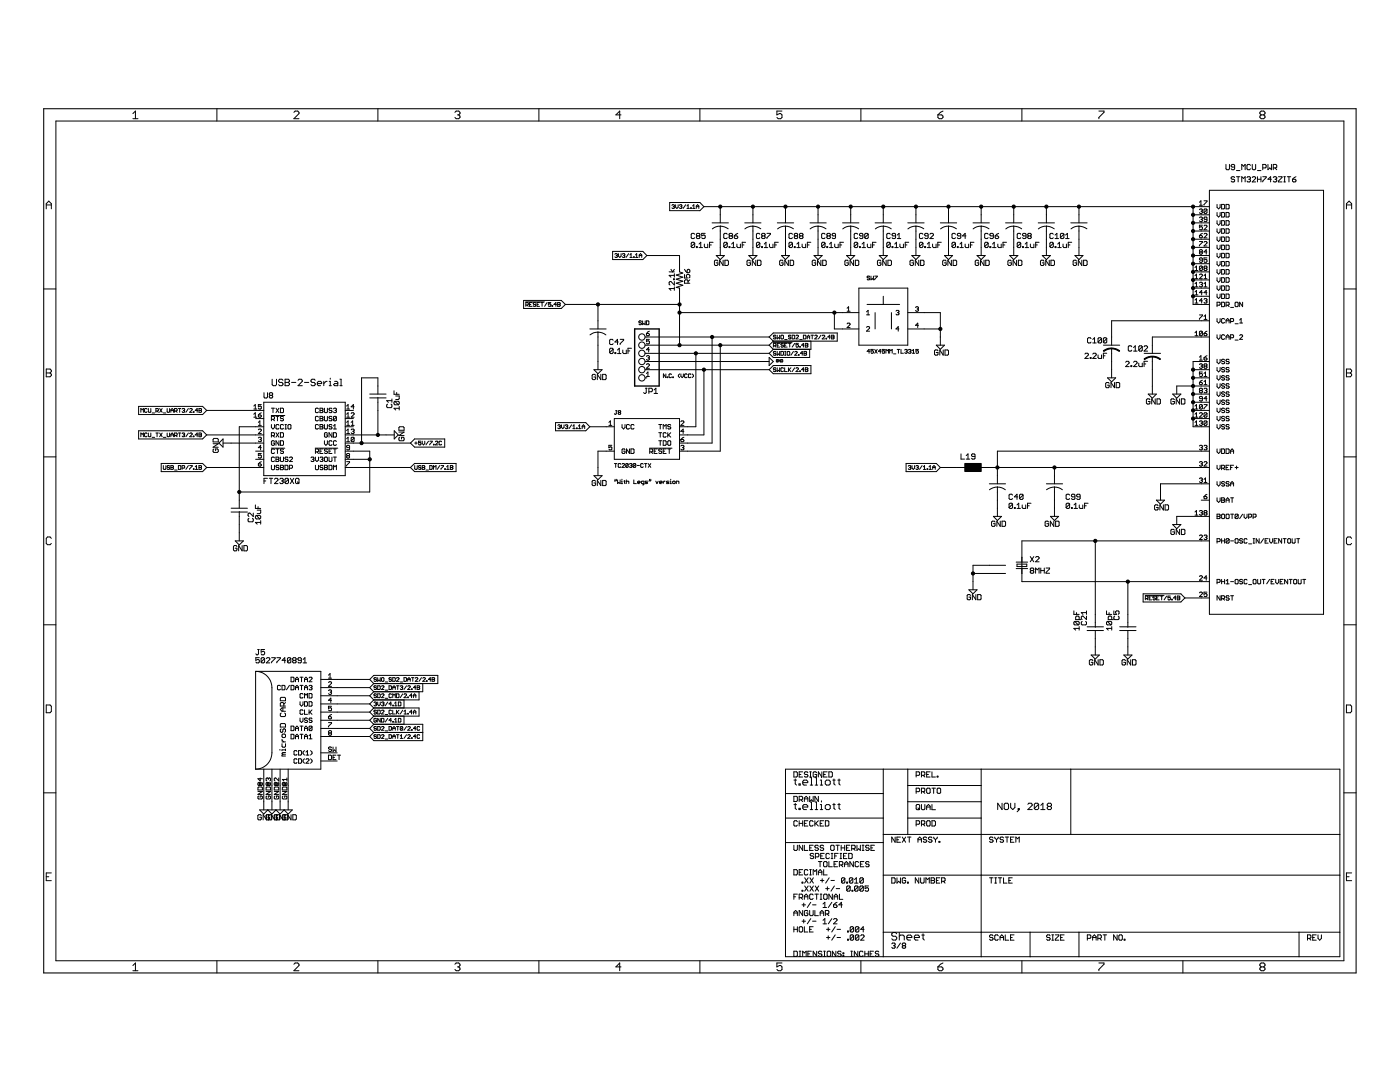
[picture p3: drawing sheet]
<svg xmlns="http://www.w3.org/2000/svg" width="279mm" height="216mm" viewBox="0 0 279 216" stroke-linecap="round" stroke-linejoin="round" font-family="sans-serif">
<g fill="none" stroke="#000" stroke-width=".2">
<path d="M11.2 24.2h257v167.5h-257zM26.5 22.7l.5-.5v1.5M26.5 23.7h1M43.3 21.7v2.5M58.7 22.4l.2-.2h.5l.3 .2v.3l-1 1h1M75.4 21.7v2.5M90.8 22.4l.2-.2h.5l.3 .2v.3l-.3 .2M91.3 22.9h.2M91.5 22.9l.3 .3v.2l-.3 .3h-.5l-.2-.3M107.5 21.7v2.5M123.9 22.9h-1l.8-.7v1.5M139.7 21.7v2.5"/>
<path d="M156.1 22.2h-1.1v.7l.6-.2h.2l.3 .2v.5l-.3 .3h-.5l-.3-.3M171.8 21.7v2.5M187.2 22.9h.7l.3 .3v.2l-.3 .3h-.5l-.2-.3zM188.2 22.2l-.5 .2-.5 .5M203.9 21.7v2.5M219.3 22.2h1v.2l-1 1v.3M236.1 21.7v2.5M241.4 38h22.7v84.6h-22.7zM244.7 32.8v.9l.1 .2h.4l.2-.2v-.9M246.4 35.4l-.2-.1h-.3l-.2 .1 .2 .4h.3l.2 .1-.2 .4h-.3l-.2-.2M246.4 33.3h-.5l-.2-.1 .2-.4h.3l.2 .2v.7l-.2 .2h-.3l-.2-.2M246.8 35.3h.7"/>
<path d="M246.8 34h.7M247.1 35.3v1M247.8 33.9v-1.1l.4 .4 .3-.4v1.1M247.8 36.3v-1l.4 .3 .3-.3v1M248.9 35.4l.1-.1h.4l.2 .1-.2 .4M249.2 35.8h.2M249.4 35.8l.2 .1-.2 .4h-.4l-.1-.2M249.6 33l-.2-.2h-.4l-.1 .2v.7l.1 .2h.4l.2-.2M249.9 35.4l.2-.1h.3l.2 .1v.2l-.7 .7h.7M249.9 32.8v.9l.2 .2h.3l.2-.2v-.9M251 35.8h.7M251 35.3v1"/>
<path d="M251 34h.7M251.7 35.3v1M251.7 22.9l-.3-.2v-.3l.3-.2h.5l.3 .2v.3l-.3 .2M251.7 22.9l-.3 .3v.2l.3 .3h.5l.3-.3v-.2l-.3-.3M251.7 22.9h.5M252 35.3h.7l-.7 1M252 33.5h.5l.2-.2v-.3l-.2-.2h-.5v1.1M253 32.8v1.1l.4-.4 .3 .4v-1.1M253.7 35.8h-.7l.6-.5v1M254.1 35.4l.2-.1h.3l.2 .1-.2 .4M254.1 33.5h.5l.2-.2v-.3l-.2-.2h-.5v1.1M254.4 35.8h.2"/>
<path d="M254.4 33.5l.4 .4M254.6 35.8l.2 .1-.2 .4h-.3l-.2-.2M255.1 35.3h.7v.1l-.7 .7v.2h.7M256.2 35.3h.3M256.2 36.3h.3M256.4 35.3v1M256.9 35.3h.7M257.2 35.3v1M257.9 35.8h.6l.1 .3-.1 .2h-.4l-.2-.2zM258.6 35.3l-.7 .5M8.7 57.7h2.5M9.2 41.7v-1.1l.5-.5 .5 .5v1.1"/>
<path d="M9.2 40.9h1M104.5 59.9h7.5l.8 .8-.8 .9h-7.5zM122.3 50.2h6l.8 .8-.8 .8h-6zM122.7 50.7l.4-.1 .1 .1-.1 .3M123 51h.1M123.1 51l.1 .1-.1 .3-.4-.2M123.4 50.6v.5l.3 .3 .3-.3v-.5M124.2 50.7l.4-.1 .1 .1-.1 .3M124.5 51h.1M124.6 51l.1 .1-.1 .3-.4-.2M125.5 50.6l-.6 .8M125.7 50.9l.2-.3v.8"/>
<path d="M125.7 51.4h.5M126.4 51.2l.2 .2zM126.8 51.4h.5M126.8 50.9l.3-.3v.8M127.6 51h.5M127.6 51.4v-.5l.2-.3 .3 .3v.5M129.1 51h6.5v3.3l.7 .2-1.3 .4 1.3 .4-1.3 .4 1.3 .4-1.3 .4 1.3 .4-1.3 .4 .6 .2v11.4M133.5 54.3h1.1M133.6 40.4h6.1l.8 .8-.8 .8h-6.1zM133.9 53.7l.3 .6 .4-.6M134.1 41l.4-.1 .1 .1-.1 .2M134.3 41.2h.2"/>
<path d="M134.4 55.6h.2v.2h-.2zM134.5 41.2l.1 .2-.1 .2-.4-.1M134.6 57.6h-1.1l.4 .3M134.6 54.6v.7M134.6 56.2v.7l-.7-.7-.4 .1v.4l.2 .2M134.6 57.2v.7M134.6 54.9h-1.1l.4 .4M134.8 40.9v.5l.3 .2 .2-.2v-.5M135.6 41l.4-.1 .1 .1-.1 .2M135.8 41.2h.2M136 41.2l.1 .2-.1 .2-.4-.1M136.6 54.8v.7h.5l-.1-.4 .1-.3h.4l.2 .1v.4l-.2 .2"/>
<path d="M136.6 53.7l.5 .7M136.8 40.9l-.5 .7M137.1 41.1l.2-.2v.7M137.1 41.6h.5M137.1 53.9l.4-.2 .2 .2v.4l-.2 .1h-.4zM137.3 56.5v-.5l-.2-.2h-.3l-.2 .2v.5h1.1M137.7 55.8l-.4 .4M137.8 41.5l.2 .1zM138.2 41.6h.5M138.2 41.1l.3-.2v.7M138.6 46.7l-.1-.1h-.4l-.2 .1v.7l.2 .2h.4l.1-.2M138.6 48.5l-.1-.2h-.4l-.2 .2v.7"/>
<path d="M138.6 48.5v.7l-.1 .2h-.4l-.2-.2M138.6 48.5l-.7 .7M139 41.2h.5M139 41.6v-.5l.2-.2 .3 .2v.5M139 49.2h.1v.2h-.1zM139.1 47.1l-.1-.2 .1-.3h.4l.2 .1-.2 .4M139.1 47.1l-.1 .2 .1 .3h.4l.2-.2-.2-.3M139.1 47.1h.4M139.5 49.4h.7M139.5 48.7l.3-.4v1.1M140.5 41.2h100.9M140.6 48.7v.5l.1 .2h.5v-.7"/>
<path d="M140.7 46.6h-.7v.5l.4-.2 .3 .2v.3l-.2 .2h-.3l-.2-.2M141.6 48.9h.4M142.1 44.5h3.3M142.3 48.3h-.7v1.1M142.9 51h1.7l-.9 .8zM143.3 52.1l-.2-.2h-.4l-.1 .2v.7l.1 .2h.4l.2-.2v-.3h-.4M143.7 45.1a2.32 2.32 0 0 0-1.5 .6M143.7 45.1l.9 .2 .7 .4M143.7 41.2v3.3M143.7 45.1v5.9M144.3 51.9v1.1l-.7-1.1v1.1M144.7 51.9h.5l.2 .2v.7l-.2 .2h-.5z"/>
<path d="M145.1 48.5v.7l-.1 .2h-.4l-.2-.2M145.1 48.5l-.1-.2h-.4l-.2 .2v.7M145.1 46.7l-.1-.1h-.4l-.2 .1v.7l.2 .2h.4l.1-.2M145.1 48.5l-.7 .7M145.5 49.2h.2v.2h-.2zM145.7 47.1l-.2-.2 .2-.3h.3l.2 .1-.2 .4M145.7 47.1l-.2 .2 .2 .3h.3l.2-.2-.2-.3M145.7 47.1h.3M146 49.4h.7M146 48.7l.4-.4v1.1M146.5 47.1h.6l.1 .3-.1 .2h-.4l-.2-.2zM147.1 48.7v.5l.1 .2h.6v-.7"/>
<path d="M147.2 46.6l-.7 .5M148.1 48.9h.4M148.6 44.5h3.3M148.8 48.3h-.7v1.1M149.4 51h1.7l-.8 .8zM149.8 52.1l-.2-.2h-.4l-.1 .2v.7l.1 .2h.4l.2-.2v-.3h-.4M150.3 45.1a2.42 2.42 0 0 0-1.6 .6M150.3 45.1l.8 .2 .7 .4M150.3 41.2v3.3M150.3 45.1v5.9M150.8 51.9v1.1l-.7-1.1v1.1M151.2 51.9h.5l.2 .2v.7l-.2 .2h-.5z"/>
<path d="M151.6 48.5v.7l-.1 .2h-.4l-.1-.2M151.6 48.5l-.1-.2h-.4l-.1 .2v.7M151.6 46.7l-.1-.1h-.4l-.1 .1v.7l.1 .2h.4l.1-.2M151.6 48.5l-.6 .7M152 49.2h.2v.2h-.2zM152.2 47.1l-.2 .2 .2 .3h.3l.2-.2-.2-.3M152.2 47.1l-.2-.2 .2-.3h.3l.2 .1-.2 .4M152.2 47.1h.3M152.5 49.4h.7M152.5 48.7l.4-.4v1.1M153.1 46.6h.7l-.7 1M153.6 48.7v.5l.2 .2h.5v-.7"/>
<path d="M154.6 48.9h.4M155.1 44.5h3.3M155.3 48.3h-.7v1.1M156 51h1.6l-.8 .8zM156.3 52.1l-.2-.2h-.3l-.2 .2v.7l.2 .2h.3l.2-.2v-.3h-.4M156.8 45.1a2.32 2.32 0 0 0-1.6 .6M156.8 45.1l.8 .2 .7 .4M156.8 41.2v3.3M156.8 45.1v5.9M157.3 51.9v1.1l-.7-1.1v1.1M157.7 51.9h.5l.2 .2v.7l-.2 .2h-.5zM158.2 48.5v.7l-.2 .2h-.4l-.1-.2"/>
<path d="M158.2 48.5l-.2-.2h-.4l-.1 .2v.7M158.2 46.7l-.2-.1h-.4l-.1 .1v.7l.1 .2h.4l.2-.2M158.2 48.5l-.7 .7M158.5 49.2h.2v.2h-.2zM158.7 47.1l-.2-.2 .2-.3h.3l.2 .1-.2 .4M158.7 47.1l-.2 .2 .2 .3h.3l.2-.2-.2-.3M158.7 47.1h.3M159 49.4h.7M159 48.7l.4-.4v1.1M159.7 47.1l-.1 .2 .1 .3h.4l.2-.2-.2-.3M159.7 47.1l-.1-.2 .1-.3h.4l.2 .1-.2 .4M159.7 47.1h.4"/>
<path d="M160.1 48.7v.5l.2 .2h.5v-.7M161.1 48.9h.4M161.6 44.5h3.3M161.8 48.3h-.7v1.1M162.5 51h1.6l-.8 .8zM162.8 52.1l-.2-.2h-.3l-.2 .2v.7l.2 .2h.3l.2-.2v-.3h-.3M163.3 45.1a2.42 2.42 0 0 0-1.6 .6M163.3 45.1l.8 .2 .7 .4M163.3 41.2v3.3M163.3 45.1v5.9M163.8 51.9v1.1l-.6-1.1v1.1M164.2 51.9h.5l.2 .2v.7l-.2 .2h-.5z"/>
<path d="M164.7 48.5v.7l-.2 .2h-.4l-.1-.2M164.7 48.5l-.2-.2h-.4l-.1 .2v.7M164.7 46.7l-.2-.1h-.4l-.1 .1v.7l.1 .2h.4l.2-.2M164.7 48.5l-.7 .7M165 49.2h.2v.2h-.2zM165.2 47.1l-.2-.2 .2-.3h.3l.2 .1-.2 .4M165.2 47.1l-.2 .2 .2 .3h.3l.2-.2-.2-.3M165.2 47.1h.3M165.5 49.4h.7M165.5 48.7l.4-.4v1.1M166.6 48.7v.5l.2 .2h.5v-.7M166.8 47.1h-.6l-.1-.2 .1-.3h.4l.2 .1v.7l-.2 .2h-.4l-.1-.2"/>
<path d="M167.6 48.9h.4M168.1 44.5h3.3M168.3 48.3h-.7v1.1M169 51h1.6l-.8 .8zM169.3 52.1l-.2-.2h-.3l-.2 .2v.7l.2 .2h.3l.2-.2v-.3h-.3M169.8 45.1a2.32 2.32 0 0 0-1.6 .6M169.8 45.1l.8 .2 .8 .4M169.8 41.2v3.3M169.8 45.1v5.9M170.3 51.9v1.1l-.6-1.1v1.1M170.7 51.9h.5l.2 .2v.7l-.2 .2h-.5zM171.2 48.5v.7l-.2 .2h-.4l-.1-.2"/>
<path d="M171.2 48.5l-.2-.2h-.4l-.1 .2v.7M171.2 46.7l-.2-.1h-.4l-.1 .1v.7l.1 .2h.4l.2-.2M171.2 48.5l-.7 .7M171.4 57.5h9.8v11.4h-9.8zM171.5 49.2h.2v.2h-.2zM172 49.4h.7M172 48.7l.4-.4v1.1M172.2 47.1h-.5l-.2-.2 .2-.3h.3l.2 .1v.7l-.2 .2h-.3l-.2-.2M173.1 48.7v.5l.2 .2h.5v-.7M173.3 46.7l-.2-.1h-.4l-.1 .1v.7M173.3 46.7l-.7 .7M173.3 46.7v.7l-.2 .2h-.4l-.1-.2"/>
<path d="M173.6 55.2l-.2-.1-.3 .1 .1 .3 .4 .1-.2 .2-.3-.1M173.8 55.1v.7l.3-.2 .2 .2v-.7M174.1 48.9h.4M174.6 55.1h.5l-.5 .7M174.6 44.5h3.3M174.8 48.3h-.7v1.1M175.5 51h1.6l-.8 .8zM175.8 52.1l-.2-.2h-.3l-.2 .2v.7l.2 .2h.3l.2-.2v-.3h-.3M176.3 45.1a2.42 2.42 0 0 0-1.6 .6M176.3 45.1l.8 .2 .8 .4M176.3 41.2v3.3M176.3 45.1v5.9"/>
<path d="M176.3 59.1v1.6M176.8 51.9v1.1l-.6-1.1v1.1M177.2 51.9h.5l.2 .2v.7l-.2 .2h-.5zM177.7 48.5v.7l-.2 .2h-.3l-.2-.2M177.7 48.5l-.2-.2h-.3l-.2 .2v.7M177.7 46.7l-.2-.1h-.3l-.2 .1v.7l.2 .2h.3l.2-.2M177.7 48.5l-.7 .7M178 49.2h.2v.2h-.2zM178.6 49.4h.7M178.6 48.7l.3-.4v1.1M178.7 47.1h-.5l-.2-.2 .2-.3h.4l.1 .1v.7l-.1 .2h-.4l-.2-.2M179.1 47.6h.7"/>
<path d="M179.1 46.9l.3-.3v1M179.6 48.7v.5l.2 .2h.5v-.7M180.7 48.9h.3M181.2 44.5h3.2M181.4 48.3h-.7v1.1M182 51h1.6l-.8 .8zM182.3 52.1l-.2-.2h-.3l-.2 .2v.7l.2 .2h.3l.2-.2v-.3h-.3M182.8 45.1a2.42 2.42 0 0 0-1.6 .6M182.8 45.1l.8 .2 .8 .4M182.8 41.2v3.3M182.8 45.1v5.9M183.4 51.9v1.1l-.7-1.1v1.1"/>
<path d="M183.7 51.9h.5l.2 .2v.7l-.2 .2h-.5zM184.2 48.5l-.2-.2h-.3l-.2 .2v.7M184.2 48.5v.7l-.2 .2h-.3l-.2-.2M184.2 46.7l-.2-.1h-.3l-.2 .1v.7l.2 .2h.3l.2-.2M184.2 48.5l-.7 .7M184.5 49.2h.2v.2h-.2zM185.1 48.7l.3-.4v1.1M185.1 49.4h.7M185.2 47.1h-.5l-.2-.2 .2-.3h.4l.1 .1v.7l-.1 .2h-.4l-.2-.2M185.6 46.7l.2-.1h.3l.2 .1v.2l-.7 .7h.7M186.1 48.7v.5l.2 .2h.5v-.7M187.2 48.9h.3"/>
<path d="M187.7 44.5h3.2M187.9 48.3h-.7v1.1M188.5 51h1.6l-.8 .8zM188.8 52.1l-.1-.2h-.4l-.2 .2v.7l.2 .2h.4l.1-.2v-.3h-.3M189.3 45.1a2.32 2.32 0 0 0-1.6 .6M189.3 45.1l.8 .2 .8 .4M189.3 41.2v3.3M189.3 45.1v5.9M189.9 51.9v1.1l-.7-1.1v1.1M190.2 51.9h.6l.1 .2v.7l-.1 .2h-.6zM190.7 48.5l-.2-.2h-.3l-.2 .2v.7M190.7 48.5v.7l-.2 .2h-.3l-.2-.2"/>
<path d="M190.7 46.7l-.2-.1h-.3l-.2 .1v.7l.2 .2h.3l.2-.2M190.7 48.5l-.7 .7M191.1 49.2h.1v.2h-.1zM191.6 49.4h.7M191.6 48.7l.3-.4v1.1M191.7 47.1h-.5l-.1-.2 .1-.3h.4l.1 .1v.7l-.1 .2h-.4l-.1-.2M192.6 48.7v.5l.2 .2h.5v-.7M192.8 47.1h-.7l.5-.5v1M193.7 48.9h.3M194.2 44.5h3.2M194.4 48.3h-.7v1.1M195 51h1.6l-.8 .8z"/>
<path d="M195.3 52.1l-.1-.2h-.4l-.2 .2v.7l.2 .2h.4l.1-.2v-.3h-.3M195.8 45.1a2.42 2.42 0 0 0-1.6 .6M195.8 45.1l.8 .2 .8 .4M195.8 41.2v3.3M195.8 45.1v5.9M196.4 51.9v1.1l-.7-1.1v1.1M196.7 51.9h.6l.1 .2v.7l-.1 .2h-.6zM197.2 48.5l-.2-.2h-.3l-.2 .2v.7M197.2 48.5v.7l-.2 .2h-.3l-.2-.2M197.2 46.7l-.2-.1h-.3l-.2 .1v.7l.2 .2h.3l.2-.2M197.2 48.5l-.7 .7M197.5 49.2h.2v.2h-.2z"/>
<path d="M198.1 49.4h.7M198.1 48.7l.3-.4v1.1M198.2 47.1h-.5l-.2-.2 .2-.3h.4l.1 .1v.7l-.1 .2h-.4l-.2-.2M198.6 47.1h.5l.2 .3-.2 .2h-.3l-.2-.2zM199.1 48.7v.5l.2 .2h.5v-.7M199.3 46.6l-.7 .5M200.2 48.9h.3M200.7 44.5h3.2M200.9 48.3h-.7v1.1M201.5 51h1.6l-.8 .8zM201.8 52.1l-.1-.2h-.4l-.2 .2v.7l.2 .2h.4l.1-.2v-.3h-.3M202.3 45.1a2.32 2.32 0 0 0-1.6 .6"/>
<path d="M202.3 45.1l.9 .2 .7 .4M202.3 41.2v3.3M202.3 45.1v5.9M202.9 51.9v1.1l-.7-1.1v1.1M203.2 51.9h.6l.1 .2v.7l-.1 .2h-.6zM203.7 48.5v.7l-.2 .2h-.3l-.2-.2M203.7 48.5l-.2-.2h-.3l-.2 .2v.7M203.7 46.7l-.2-.1h-.3l-.2 .1v.7l.2 .2h.3l.2-.2M203.7 48.5l-.7 .7M204.1 49.2h.1v.2h-.1zM204.6 49.4h.7M204.6 48.7l.3-.4v1.1"/>
<path d="M204.8 47.1h-.6l-.1-.2 .1-.3h.4l.2 .1v.7l-.2 .2h-.4l-.1-.2M205.3 47.1l-.2-.2 .2-.3h.3l.2 .1-.2 .4M205.3 47.1l-.2 .2 .2 .3h.3l.2-.2-.2-.3M205.3 47.1h.3M205.6 48.7v.5l.2 .2h.5v-.7M206.7 48.9h.3M207.2 44.5h3.2M207.4 48.3h-.7v1.1M208 51h1.6l-.8 .8zM208.3 52.1l-.1-.2h-.4l-.2 .2v.7l.2 .2h.4l.1-.2v-.3h-.3M208.8 45.1a2.42 2.42 0 0 0-1.6 .6M208.8 45.1l.9 .2 .7 .4"/>
<path d="M208.8 41.2v3.3M208.8 45.1v5.9M209.4 51.9v1.1l-.7-1.1v1.1M209.7 51.9h.6l.1 .2v.7l-.1 .2h-.6zM210.2 48.5v.7l-.2 .2h-.3l-.2-.2M210.2 48.5l-.2-.2h-.3l-.2 .2v.7M210.2 46.7l-.2-.1h-.3l-.2 .1v.7l.2 .2h.3l.2-.2M210.2 48.5l-.7 .7M210.6 49.2h.1v.2h-.1zM210.6 47.6h.7M210.6 46.9l.3-.3v1M211.1 49.4h.7"/>
<path d="M211.1 48.7l.3-.4v1.1M212.2 48.7v.5l.1 .2h.5v-.7M212.3 46.7l-.2-.1h-.3l-.2 .1v.7M212.3 46.7v.7l-.2 .2h-.3l-.2-.2M212.3 46.7l-.7 .7M212.7 47.6h.7M212.7 46.9l.3-.3v1M213.2 48.9h.3M213.7 44.5h3.3M213.9 48.3h-.7v1.1M214.5 51h1.6l-.8 .8zM214.9 52.1l-.2-.2h-.4l-.1 .2v.7l.1 .2h.4l.2-.2v-.3h-.4"/>
<path d="M215.3 45.1a2.32 2.32 0 0 0-1.6 .6M215.3 45.1l.9 .2 .7 .4M215.3 41.2v3.3M215.3 45.1v5.9M215.9 51.9v1.1l-.7-1.1v1.1M216.3 51.9h.5l.2 .2v.7l-.2 .2h-.5zM238.1 54.3h3.3M238.1 41.2v19.5h3.3M238.1 51h3.3M238.1 42.9h3.3M238.1 44.5h3.3M238.1 46.1h3.3"/>
<path d="M238.1 47.7h3.3M238.1 49.4h3.3M238.1 52.6h3.3M238.1 55.9h3.3M238.1 57.5h3.3M238.1 59.1h3.3M238.5 53.4l.3-.3v.9M238.5 55l.3-.3v.9M238.5 56.6l.3-.3v.9M238.5 58.3l.3-.3v.8M238.5 59.9l.3-.3v.9M238.5 54h.6"/>
<path d="M238.5 55.6h.6M238.5 57.2h.6M238.5 58.8h.6M239.4 41.8l.4-.1 .2 .1-.2 .3M239.4 43.5l.4-.2 .2 .2-.2 .3M239.4 47h.4l.2 .3-.5 .2zM239.4 48.2h.6l-.6 .9M239.4 54.8l.1-.1 .5 .1v.2l-.6 .6h.6M239.4 56.5l.4-.2 .2 .2-.2 .3M239.4 40.4l.3-.3v.9M239.4 41h.6M239.5 50.3l-.1-.2 .1-.3 .5 .2-.2 .3"/>
<path d="M239.5 50.3l-.1 .1 .1 .3 .5-.1-.2-.3M239.5 50.3h.3M239.7 42.1h.1M239.7 43.8h.1M239.7 56.8h.1M239.8 42.1l.2 .2-.2 .3-.4-.2M239.8 43.8l.2 .1-.2 .3-.4-.1M239.8 56.8l.2 .1-.2 .3-.4-.1M240 44.9h-.6v.5l.3-.2 .3 .2-.2 .4-.4-.1M240 58.4h-.6l.4-.4v.8M240 51.9h-.5l-.1-.1 .1-.3 .5 .1v.6l-.2 .1-.4-.1M240 53.2v.6l-.2 .2-.4-.2"/>
<path d="M240 53.2l-.5-.1-.1 .1v.6M240 46.6l-.6 .4M240 53.2l-.6 .6M240.3 45.1l.1-.2 .5 .2-.6 .7h.6M240.3 40.1h.6l-.6 .9M240.3 46.7l.1-.1 .5 .1-.6 .8h.6M240.3 48.3l.1-.1 .5 .1-.6 .8h.6M240.3 59.7l.4-.1 .2 .1-.2 .3M240.3 55l.3-.3v.9M240.3 56.6l.3-.3v.9M240.3 55.6h.6M240.3 57.2h.6"/>
<path d="M240.4 53.5l-.1-.1 .1-.3 .5 .1-.2 .3M240.4 53.5l-.1 .2 .1 .3 .5-.2-.2-.3M240.4 53.5h.3M240.9 43.8h-.5l-.1-.2 .1-.3 .5 .2v.6l-.2 .1-.4-.1M240.9 41.8v.6l-.2 .2-.4-.2M240.9 51.5h-.6v.4l.3-.1 .3 .1-.2 .4-.4-.1M240.9 41.8l-.5-.1-.1 .1v.6M240.9 50.3h-.6l.4-.5v.9M240.9 58.4h-.6l.4-.4v.8M240.9 41.8l-.6 .6M242.9 40.8v.6l.3 .3 .3-.3v-.6M242.9 42.4v.6l.3 .3 .3-.3v-.6"/>
<path d="M242.9 44v.6l.3 .3 .3-.3v-.6M242.9 45.7v.5l.3 .3 .3-.3v-.5M242.9 47.3v.6l.3 .3 .3-.3v-.6M242.9 48.9v.6l.3 .3 .3-.3v-.6M242.9 50.5v.6l.3 .3 .3-.3v-.6M242.9 52.2v.6l.3 .3 .3-.3v-.6M242.9 53.8v.6l.3 .3 .3-.3v-.6M242.9 55.4v.6l.3 .3 .3-.3v-.6M242.9 57v.6l.3 .3 .3-.3v-.6M242.9 58.7v.6l.3 .3 .3-.3v-.6M243.8 48.9h.4l.2 .2v.6l-.2 .1h-.4zM243.8 40.8h.4l.2 .1v.6l-.2 .2h-.4z"/>
<path d="M243.8 42.4h.4l.2 .1v.7l-.2 .1h-.4zM243.8 44h.4l.2 .2v.6l-.2 .1h-.4zM243.8 45.7h.4l.2 .1v.6l-.2 .1h-.4zM243.8 47.3h.4l.2 .1v.6l-.2 .2h-.4zM243.8 50.5h.4l.2 .2v.6l-.2 .1h-.4zM243.8 52.2h.4l.2 .1v.6l-.2 .2h-.4zM243.8 53.8h.4l.2 .1v.6l-.2 .2h-.4zM243.8 55.4h.4l.2 .2v.6l-.2 .1h-.4zM243.8 57h.4l.2 .2v.6l-.2 .1h-.4zM243.8 58.7h.4l.2 .1v.6l-.2 .2h-.4zM244.7 48.9h.5l.1 .2v.6l-.1 .1h-.5zM244.7 40.8h.5l.1 .1v.6l-.1 .2h-.5z"/>
<path d="M244.7 42.4h.5l.1 .1v.7l-.1 .1h-.5zM244.7 44h.5l.1 .2v.6l-.1 .1h-.5zM244.7 45.7h.5l.1 .1v.6l-.1 .1h-.5zM244.7 47.3h.5l.1 .1v.6l-.1 .2h-.5zM244.7 50.5h.5l.1 .2v.6l-.1 .1h-.5zM244.7 52.2h.5l.1 .1v.6l-.1 .2h-.5zM244.7 53.8h.5l.1 .1v.6l-.1 .2h-.5zM244.7 55.4h.5l.1 .2v.6l-.1 .1h-.5zM244.7 57h.5l.1 .2v.6l-.1 .1h-.5zM244.7 58.7h.5l.1 .1v.6l-.1 .2h-.5zM268.2 57.7h2.4M268.7 40.9h1"/>
<path d="M268.7 41.7v-1.1l.5-.5 .5 .5v1.1M9.2 73.6h.8l.2 .3v.2l-.2 .3 .2 .3v.2l-.2 .3h-.8zM9.2 74.4h.8M52.7 78.4v.8l.2 .2h.3l.2-.2v-.8M53.9 78.9l-.2-.2 .2-.3h.4l.1 .1-.1 .4M53.9 78.9l-.2 .2 .2 .3h.4l.1-.2-.1-.3M53.9 78.9h.4M54.3 75.7v1.1l.2 .2h.5l.2-.2v-1.1M56.5 75.9l-.2-.2h-.5l-.2 .4 .2 .2h.5l.2 .5-.2 .2h-.5l-.2-.2M56.9 75.7h.6l.3 .2v.2l-.3 .2 .3 .5-.3 .2h-.6zM56.9 76.3h.6M58.2 76.3h.8"/>
<path d="M59.5 75.9l.2-.2h.4l.2 .2v.2l-.8 .9h.8M60.8 76.3h.8M62.9 75.9l-.2-.2h-.4l-.2 .2 .2 .4h.4l.2 .5-.2 .2h-.4l-.2-.2M63.3 76.5h.9v-.2l-.2-.2h-.4l-.3 .2v.5l.3 .2h.4M64.6 76.1v.9M65.3 76.1h-.2l-.5 .4M65.7 77h.4M65.7 76.1h.2v.9M65.9 75.5v.2M66.8 76.1h.4l.2 .2v.7h-.6l-.2-.2 .2-.3h.6M67.8 77h.5M67.8 75.7h.3v1.3"/>
<path d="M73.8 78.6h3.2M73.8 79.4h3.2M75.4 78.6v-3.2h-3.2v13M75.4 79.3v7.5M78.2 79.6v.7M78.2 79.9h-1l.3 .4M78.6 78v.7h1.1M79 79h.7v.5l-.2 .2h-.5M79.2 78.3v.4M104.9 60.2h3.7M104.9 60.9l.5-.2-.1-.3h-.4v.7M105.2 60.9l.2 .2"/>
<path d="M105.7 60.7h.2M106.2 60.4h-.5v.7h.5M106.9 60.5l-.1-.1-.4 .1 .2 .2 .3 .2-.1 .2-.4-.1M107.2 60.7h.2M107.7 60.4h-.5v.7h.5M107.9 60.4h.5M108.2 60.4v.7M109.2 60.4l-.5 .7M109.9 60.4h-.5v.3l.3-.1 .2 .1-.1 .4-.4-.1M110.2 61l.1 .1zM111.1 60.7h-.5l.3-.3v.7M111.3 60.4l.5 .1-.1 .6h-.4z"/>
<path d="M111.3 60.7h.4M112.8 60.7h22.8M117.7 65.6h3.3M118.5 73.8h1.7l-.9 .8zM118.9 74.9l-.2-.2h-.4l-.1 .2v.7l.1 .2h.4l.2-.2v-.4h-.4M119.3 66.3a2.32 2.32 0 0 0-1.5 .5M119.3 66.3l.9 .1 .7 .4M119.3 60.7v4.9M119.3 66.3v7.5M119.9 74.7v1.1l-.7-1.1v1.1M120.3 74.7h.5l.2 .2v.7l-.2 .2h-.5zM122.4 67.9l-.2-.2h-.4l-.1 .2v.7l.1 .1h.4l.2-.1"/>
<path d="M122.4 69.7l-.2-.2h-.4l-.1 .2v.7M122.4 69.7v.7l-.2 .1h-.4l-.1-.1M122.4 69.7l-.7 .7M122.7 70.4h.2v.1h-.2zM123.2 70.5h.7M123.2 69.8l.4-.3v1M123.4 68.2h-.7l.5-.5v1M123.8 67.7h.7l-.7 1M124.3 69.8v.6l.2 .1h.5v-.7M125.3 70h.4M126 69.5h-.7v1M128 64.2l-.1-.2-.4 .2 .1 .2 .4 .1-.1 .3-.4-.1"/>
<path d="M128.2 64v.8l.3-.3 .3 .3v-.8M128.7 70.5h24.8M128.7 67.2h24.8M128.7 72.1h24.8M128.7 73.8h24.8M128.7 75.4h.4M128.7 68.9h24.8M128.8 77.5h.3M129 77.5v.8l-.2 .2-.4-.2M129 71.1l.5-.1 .1 .1-.1 .3M129 64l.5 .2-.1 .6h-.4zM129 66.5h.5l.1 .3-.4 .2z"/>
<path d="M129 72.7l.2-.1 .4 .1-.6 .8h.6M129 75.1h.6M129 74.5l.3-.3v.9M129.3 71.4h.2M129.5 71.4l.1 .2-.1 .3-.5-.2M129.5 78.2h.5l.2-.2v-.4l-.2-.1h-.5v1M129.6 67.7h-.6v.5l.3-.2 .3 .2-.1 .4-.5-.1M129.6 69.8h-.6l.5-.5v.9M129.6 66.1l-.6 .4M130.5 78.5h.7M130.5 77.8l.4-.3v1M132.9 74.6v.8l-.5-.8v.8"/>
<path d="M133.1 75.2l.2 .2zM134 74.7l-.1-.1-.4 .1v.5l.1 .2 .4-.2M134.3 75.2l.1 .2zM135.6 62.4h35.8M135.6 74.6l-.2 .3v.2l.2 .3M135.9 74.6v.5l.2 .3 .3-.3v-.5M137.1 74.7l-.1-.1-.4 .1 .2 .7 .3-.2M137.9 74.7l-.1-.1-.4 .1 .1 .7 .4-.2M138.1 74.6l.3 .3v.2l-.3 .3M138.9 70.5v14.7h-3.3M140.5 73.8v13h-4.9M142.1 67.2v21.2h-6.5"/>
<path d="M143.7 68.9v21.1h-8.1M153.5 73.8l.8-.9h7.5v1.7h-7.5zM153.5 67.2l.8-.8h12.8v1.7h-12.8M153.5 68.9l.8 .8M153.5 67.2l.8 .9M153.5 71.3l.8 .8-.8 .8zM154.3 68.1l-.8 .8M154.3 68.4h3.8M154.3 69.7l-.8 .8M154.3 69h.4l.2-.4-.6-.1v.8M154.6 69l.3 .3M154.9 70.3l-.4-.2-.2 .3 .4 .1 .2 .3-.2 .1-.4-.1"/>
<path d="M154.9 67l-.4-.1-.2 .2 .4 .1 .2 .3-.2 .1-.4-.1M154.9 73.5l-.4-.1-.2 .2 .4 .2 .2 .2-.2 .1-.4-.1M155.1 66.9v.7l.2-.2 .3 .2v-.7M155.1 70.1v.8l.2-.3 .3 .3v-.8M155.1 73.4v.7l.2-.2 .3 .2v-.7M155.1 68.9h.2M155.3 71.8h-.4v.4h.3l.1-.2h-.2M155.6 68.5h-.5v.8h.5M155.7 71.8v.4l-.3-.4v.4M155.9 70.1l.5 .2-.2 .6h-.3zM155.9 71.8h.3l-.1 .4h-.2zM156 66.9l.4 .1-.2 .6-.3-.1z"/>
<path d="M156.4 68.6l-.2-.1-.3 .1 .1 .3 .4 .1-.2 .3-.3-.2M156.4 73.5l-.2-.1-.3 .1 .1 .6 .4-.1M156.6 73.4v.7h.5M156.6 68.9h.2M156.6 70.1h.2M156.6 70.9h.2M156.6 67.8h.5M156.7 70.1v.8M157.1 68.5h-.5v.8h.5M157.1 70.3l.1-.2 .4 .2-.1 .6-.4-.1zM157.4 68.5h.4M157.4 73.4v.7"/>
<path d="M157.5 73.8l.3 .3M157.6 68.5v.8M157.8 67l-.3-.1-.1 .2 .3 .1 .1 .3-.1 .1-.3-.1M157.8 73.4l-.4 .5M158.1 66.9l.5 .1-.1 .6h-.4zM158.3 70.1l-.5 .8M158.6 68.5l-.5 .8M158.6 70.3l.1-.2 .4 .2-.5 .6h.5M158.6 73.4l-.5 .7M158.9 67l.1-.1 .3 .1-.4 .6h.4M158.9 73.5l.1-.1 .3 .1-.4 .6h.4M159.3 68.5h-.4v.4l.2-.2 .2 .2-.1 .4-.3-.2"/>
<path d="M159.3 70.8l.2 .1zM159.6 69.1l.1 .2zM159.6 74l.1 .1zM159.6 67.8h.5M160.2 70.5h-.5l.4-.4v.8M160.3 66.9l.5 .1-.1 .6h-.4zM160.5 70.5h.3M160.5 73.8h-.5l.3-.4v.7M160.5 68.9h-.5l.3-.4v.8M160.5 70.1l.5 .2-.2 .6h-.3zM160.7 73.8h.4M160.7 68.5l.5 .1-.1 .7h-.4z"/>
<path d="M160.7 68.9h.4M160.7 73.4l.5 .1-.1 .6h-.4zM161.1 67.6v-.5l.3-.2 .2 .2v.5M161.1 67.2h.5M161.6 69.7v1.6h-7.3l-.8-.8M161.8 68.1v1.6h-7.5M161.8 66.9h.5M162.1 66.9v.7M162.6 67l.1-.1 .4 .1-.5 .6h.5M163.8 66.9l-.5 .7M164.1 67l.1-.1 .4 .1-.5 .6h.5M164.8 67.5l.2 .1z"/>
<path d="M165.7 67.2h-.5l.4-.3v.7M166 67.2h.3M166 66.9l.5 .1-.2 .6h-.3zM166.5 62.4v3.2h4.9M169.1 64.6l.1-.1 .5 .1-.6 .8h.6M169.1 61.5l.3-.3v.9M169.1 62.1h.6M172.9 65.3l.2-.1 .4 .1v.2l-.6 .6h.6M172.9 62.2l.3-.3v.9M172.9 62.8h.6M173 60.7h6.5M173.6 70.1h-.5l.3-.4v.8"/>
<path d="M174.3 69.7h-.5v.4l.3-.1 .2 .1-.1 .4-.4-.1M174.6 69.7l.5 .8M174.6 62.4v3.2M175.1 69.7l-.5 .8M175.8 70.1h-.5l.4-.4v.8M176.6 69.7h-.5v.4l.2-.1 .3 .1-.2 .4-.3-.1M176.8 70.5v-.8l.3 .3 .2-.3v.8M177.5 70.5v-.8l.3 .3 .3-.3v.8M177.9 62.4v3.2M178.3 70.6h.5M178.8 62.1l.5-.2 .1 .2-.1 .3M179 69.7h.6"/>
<path d="M179.1 62.4h.2M179.3 62.4l.1 .1-.1 .3-.5-.1M179.3 69.7v.8M179.4 65.6h-.6l.5-.4v.9M179.8 69.7v.8h.5M180.6 69.8l.3-.1 .2 .1-.2 .3M180.8 70.1h.1M180.9 70.1l.2 .1-.2 .3-.3-.1M181.2 62.4h6.5v6.5M181.2 65.6h6.5M181.3 69.8l.4-.1 .1 .1-.1 .3M181.5 70.1h.2"/>
<path d="M181.7 70.1l.1 .1-.1 .3-.4-.1M182.1 70l.2-.3v.8M182.1 70.5h.4M182.7 61.4l.5-.2 .1 .2-.1 .3M183 61.7h.2M183.2 61.7l.1 .1-.1 .3-.5-.1M183.3 69.7h-.5v.4l.2-.1 .3 .1-.1 .4-.4-.1M183.3 64.9h-.6l.5-.4v.9M186.9 68.9h1.6l-.8 .8zM187.2 70l-.2-.2h-.3l-.2 .2v.7l.2 .2h.3l.2-.2v-.4h-.4M188.2 69.8v1.1l-.6-1.1v1.1M188.6 69.8h.5l.2 .2v.7l-.2 .2h-.5z"/>
<path d="M216.5 70.7l.2-.2h.3l.2 .2v.1l-.7 .7h.7M217.6 71.4h.1v.1h-.1zM217.7 67.6l-.1-.2h-.4l-.2 .2v.7l.2 .1h.4l.1-.1M218.1 70.7l.2-.2h.3l.2 .2v.1l-.7 .7h.7M218.1 68.4h.7M218.1 67.7l.3-.3v1M219.1 70.8v.6l.2 .1h.5v-.7M219.8 67.6l-.1-.2h-.4l-.2 .2v.7M219.8 67.6v.7l-.1 .1h-.4l-.2-.1M219.8 67.6l-.7 .7M220.2 71h.3M220.2 68.9h3.3"/>
<path d="M220.9 70.5h-.7v1M220.9 67.6l-.2-.2h-.3l-.2 .2v.7M220.9 67.6v.7l-.2 .1h-.3l-.2-.1M220.9 67.6l-.7 .7M221 75.4h1.7l-.9 .8zM221.4 76.5l-.2-.2h-.4l-.1 .2v.7l.1 .2h.4l.2-.2v-.3h-.4M221.8 69.5v5.9M222.4 76.3v1.1l-.7-1.1v1.1M222.8 76.3h.5l.2 .2v.7l-.2 .2h-.5zM224.6 72.3l.2-.2h.4l.1 .2v.2l-.7 .7h.7M225.7 73h.2v.2h-.2zM225.9 69.2l-.2-.2h-.4l-.1 .2v.7l.1 .2h.4l.2-.2"/>
<path d="M226.2 72.3l.2-.2h.3l.2 .2v.2l-.7 .7h.7M226.2 70.1h.7M226.2 69.4l.4-.4v1.1M227.3 72.5v.5l.1 .2h.6v-.7M228 69.2l-.2-.2h-.4l-.1 .2v.7M228 69.2v.7l-.2 .2h-.4l-.1-.2M228 69.2l-.7 .7M228.3 72.6h.4M228.3 69.2l.2-.2h.3l.2 .2v.2l-.7 .7h.7M228.3 70.5h3.3M229 72.1h-.7v1.1M229.2 78.6h1.6l-.8 .9z"/>
<path d="M229.5 79.8l-.2-.2h-.3l-.2 .2v.7l.2 .1h.3l.2-.1v-.4h-.3M230 71.2v7.4M230.5 79.6v1l-.7-1v1M230.9 79.6h.5l.2 .2v.7l-.2 .1h-.5zM234 78.6h1.7l-.9 .9zM234.4 79.8l-.2-.2h-.4l-.1 .2v.7l.1 .1h.4l.2-.1v-.4h-.4M235.4 79.6v1l-.7-1v1M235.8 79.6h.5l.2 .2v.7l-.2 .1h-.5zM238.1 73.8h3.3M238.1 75.4h3.3M238.1 78.6h3.3M238.5 66.4l.3-.3v.9"/>
<path d="M238.5 60.5h.6M238.5 67h.6M239.4 76.3h.4l.2 .3-.5 .2zM239.4 62.8h.6l-.6 .9M239.4 72.7l.4-.1 .2 .1-.2 .3M239.4 71.3l.3-.3v.9M239.4 71.9h.6M239.5 77.9l-.1-.1 .1-.3 .5 .1-.2 .3M239.5 77.9l-.1 .2 .1 .3 .5-.2-.2-.3M239.5 77.9h.3M239.7 73h.1M239.8 73l.2 .2-.2 .3-.4-.2"/>
<path d="M240 66.2v.6l-.2 .2-.4-.2M240 74.2h-.6v.5l.3-.2 .3 .2-.2 .4-.4-.1M240 79.5h-.5l-.1-.1 .1-.3 .5 .1v.7l-.2 .1-.4-.1M240 60h-.6l.4-.4v.9M240 66.2l-.2-.1-.4 .1v.6M240 66.2l-.6 .6M240 75.9l-.6 .4M240.3 74.5l.3-.3v.9M240.3 63.1l.3-.3v.9M240.3 66.5h.4l.2 .3-.5 .2zM240.3 71.4h.4l.2 .3-.5 .2zM240.3 77.6l.4-.1 .2 .1-.2 .3"/>
<path d="M240.3 76.2l.3-.3v.9M240.3 63.7h.6M240.3 75.1h.6M240.3 76.8h.6M240.4 73l-.1 .2 .1 .3 .5-.2-.2-.3M240.4 73l-.1-.1 .1-.3 .5 .1-.2 .3M240.4 73h.3M240.6 60h.1M240.6 77.9h.1M240.7 77.9l.2 .2-.2 .3-.4-.2M240.7 60l.2 .2-.2 .3-.4-.2M240.9 79.5h-.6l.4-.4v.9"/>
<path d="M240.9 66.1l-.6 .4M240.9 71l-.6 .4M241.4 72.1h-3.3v13.1h3.3M241.4 64h-19.6v4.9M241.4 67.2h-11.4v3.3M241.4 77h-6.6v1.6M242.9 60.9h.5l.1-.4-.1-.2h-.5v.9M242.9 63.6v.6l.3 .3 .3-.3v-.6M242.9 66.8v.6l.3 .3 .3-.3v-.6M242.9 71.7v.6l.3 .3 .3-.3v-.6M242.9 73.3v.6l.3 .3 .3-.3v-.6M242.9 75v.5l.3 .3 .3-.3v-.5"/>
<path d="M242.9 76.6v.6l.3 .3 .3-.3v-.6M242.9 78.2v.6l.3 .3 .3-.3v-.6M242.9 79.8v.6l.3 .3 .3-.3v-.6M243.8 60.3h.4l.2 .2v.5l-.2 .2h-.4zM244.4 76.7l-.2-.1-.4 .1 .1 .3 .5 .2-.2 .3-.4-.2M244.4 63.7l-.2-.1-.4 .1v.6l.1 .2 .5-.2M244.4 67l-.2-.2-.4 .2v.6l.1 .1 .5-.1M244.4 71.8l-.5-.1-.1 .3 .4 .1 .2 .3-.2 .2-.4-.2M244.4 73.5l-.2-.2-.4 .2 .1 .3 .5 .1-.2 .3-.4-.1M244.4 75.1l-.5-.1-.1 .2 .4 .2 .2 .3-.2 .1-.4-.1M244.4 78.3l-.2-.1-.4 .1 .1 .3 .5 .2-.2 .3-.4-.1M244.4 80l-.5-.2-.1 .3 .4 .2 .2 .3-.2 .1-.4-.1"/>
<path d="M244.7 60.9h.5l.1-.4-.1-.2h-.5v.9M244.7 64.5v-.6l.3-.3 .3 .3v.6M244.7 67.7v-.6l.3-.3 .3 .3v.6M244.7 64h.6M244.7 67.2h.6M245 60.9l.3 .3M245.3 71.8l-.1-.1-.5 .1 .1 .3 .5 .2-.1 .3-.5-.2M245.3 73.5l-.1-.2-.5 .2 .1 .3 .5 .1-.1 .3-.5-.1M245.3 75.1l-.1-.1-.5 .1 .1 .3 .5 .1-.1 .3-.5-.1M245.3 76.7l-.5-.1-.1 .3 .5 .1 .1 .3-.1 .2-.5-.2M245.3 78.3l-.5-.1-.1 .3 .5 .1 .1 .4-.1 .1-.5-.1M245.3 80l-.5-.2-.1 .3 .5 .2 .1 .3-.1 .1-.5-.1"/>
<path d="M245.6 67.4h.4l.2-.2-.2-.4h-.4v.9M245.6 61.3h.6M245.6 64.2h.4l.2-.2-.2-.4h-.4v.9M246.5 60.5l.1-.2 .5 .2v.5l-.1 .2-.5-.2zM246.5 64.6h.6M246.5 67.9h.6M247.4 67l.1-.2 .5 .2-.6 .7h.6M247.4 64.5h.6M247.4 63.9l.3-.3v.9M248 60.3v.9l-.6-.9v.9M268.7 73.6h.8l.2 .3v.2l-.2 .3 .2 .3v.2l-.2 .3h-.8zM268.7 74.4h.8"/>
<path d="M8.7 91.2h2.5M27.7 86h12.7l.9 .8-.9 .8h-12.7zM27.7 81.1h12.7l.9 .8-.9 .8h-12.7zM28.1 82.3v-.8l.3 .3 .2-.3v.8M28.1 87.1v-.7l.3 .3 .2-.3v.7M29.4 81.6l-.2-.1-.3 .1v.5l.1 .2 .4-.2M29.4 86.5l-.2-.1-.3 .1 .1 .6 .4-.1M29.6 81.5v.6l.1 .2 .4-.2v-.6M29.6 86.4v.6l.1 .1 .4-.1v-.6M30.4 87.3h.5M30.4 82.4h.5M31.1 82l.5-.1-.1-.4h-.4v.8"/>
<path d="M31.1 86.4h.5M31.3 82l.3 .3M31.3 86.4v.7M31.9 81.5l.5 .8M31.9 86.4l.5 .7M32.2 92.5h8.2l.9 .8-.9 .8h-8.2zM32.4 81.5l-.5 .8M32.4 86.4l-.5 .7M32.6 87.3h.5M32.6 92.9v.6l.1 .2 .4-.2v-.6M32.6 82.4h.5M33.4 81.5v.6l.1 .2 .3-.2v-.6"/>
<path d="M33.4 86.4v.6l.1 .1 .3-.1v-.6M33.8 93l-.1-.1-.3 .1 .1 .3 .3 .1-.1 .3-.3-.2M34.1 92.9l.5 .1-.1 .7h-.4zM34.1 93.3h.4M34.1 81.9h.5M34.1 86.8h.5M34.1 82.3v-.5l.3-.3 .2 .3v.5M34.1 87.1v-.4l.3-.3 .2 .3v.4M34.8 86.9l.5-.1-.1-.4h-.4v.7M34.8 82h.4l.1-.4-.5-.1v.8M34.8 93.8h.5M35.1 82l.2 .3"/>
<path d="M35.1 86.9l.2 .2M35.6 92.9l.5 .1-.1 .7h-.4zM35.6 81.5h.5M35.6 86.4h.5M35.9 81.5v.8M35.9 86.4v.7M36.3 93.4l.6-.1-.2-.4h-.4v.8M36.3 81.6l.4-.1 .2 .1-.2 .3M36.3 86.5l.4-.1 .2 .1-.2 .3M36.6 81.9h.1M36.6 86.8h.1M36.7 81.9l.2 .1-.2 .3-.4-.2"/>
<path d="M36.7 86.8l.2 .1-.2 .2-.4-.1M37.6 81.5l-.5 .8M37.6 86.4l-.5 .7M37.6 92.9l-.5 .8M37.8 92.9h.6l-.6 .8M37.8 81.6l.2-.1 .4 .1-.6 .7h.6M37.8 86.5l.2-.1 .4 .1-.6 .6h.6M38.6 82.1l.1 .2zM38.6 93.5l.1 .2zM38.6 87l.1 .1zM39 93.7h.5M39 93.2l.2-.3v.8"/>
<path d="M39.5 81.9h-.5l.3-.4v.8M39.5 86.8h-.5l.3-.4v.7M39.7 92.9l.5 .1-.1 .7h-.4zM39.7 93.3h.4M39.7 81.9h.4M39.7 86.8h.4M39.7 81.5l.5 .1-.1 .7h-.4zM39.7 86.4l.5 .1-.1 .6h-.4zM41.3 93.3h11.3M41.3 81.9h11.3M41.3 86.8h11.3M42.5 88.5h1.1l-1.1 .7h1.1"/>
<path d="M42.7 89.6l-.2 .2v.3l.2 .2h.7l.2-.2v-.3l-.2-.2h-.4v.3M42.7 87.5h.7l.2 .2v.5h-1.1v-.5zM43.7 88.4l.8-.8v1.6zM44.5 88.4h8.1M50.7 81.6h.5M50.7 83.2h.5M50.7 82.7l.2-.3v.8M50.7 81l.2-.3v.9M51 90h1.6M51 83.5h1.6M51 91.7h1.6M51.6 87.4l.4-.2 .2 .2-.2 .3"/>
<path d="M51.6 82.8h.4l.2 .3-.5 .1zM51.6 85.8l.1-.2 .5 .2-.6 .7h.6M51.6 92.6h.4l.2 .3-.5 .1zM51.6 84.9h.6M51.6 84.3l.3-.3v.9M51.9 87.7h.1M52 87.7l.2 .1-.2 .3-.4-.1M52.2 80.7h-.6v.5l.3-.2 .3 .2-.2 .4-.4-.1M52.2 90.5h-.6v.4l.3-.1 .3 .1-.2 .5-.4-.2M52.2 89.3h-.6l.4-.4v.9M52.2 82.4l-.6 .4M52.2 92.1l-.6 .5"/>
<path d="M52.6 85.2h-4.8v16.2M52.6 80.3h16.3v14.6h-16.3zM52.7 96h.3M53.4 95.4h-.7v1.1M53.7 95.4h.7M54.1 95.4v1.1M54.1 89.4h2.7M54.1 82.9h2.7M54.2 86.9h.4l.2-.4-.2-.2h-.4v.9M54.2 83.7h.4l.2-.5-.2-.1h-.4v.9M54.2 84.7v.6l.3 .3 .3-.3v-.6M54.2 92.8v.8l.1 .1 .5-.1v-.8"/>
<path d="M54.2 81.4h.6M54.5 83.7l.3 .3M54.5 86.9l.3 .3M54.5 81.4v.9M54.8 95.6l.1-.2h.4l.2 .2v.2l-.7 .7h.7M54.8 88.1l-.2-.2-.4 .2v.6l.4 .2 .2-.5h-.3M54.8 89.7l-.2-.1-.4 .1v.6l.1 .2 .5-.2M54.8 91.4l-.2-.2-.4 .2v.5l.1 .2 .5-.2M55.1 89.6h.6M55.1 91.2h.4l.2 .2-.2 .3 .2 .2-.2 .2h-.4zM55.1 83.1h.6M55.1 91.7h.4"/>
<path d="M55.1 86.3l.6 .9M55.1 81.4l.6 .9M55.4 83.1v.9M55.4 89.6v.9M55.7 93l-.2-.2-.4 .2 .1 .3 .5 .1-.2 .3-.4-.1M55.7 84.9l-.2-.2-.4 .2v.5l.1 .2 .5-.2M55.7 87.9v1l-.6-1v1M55.7 86.3l-.6 .9M55.7 81.4l-.6 .9M55.8 95.6l.2-.2h.3l.2 .2-.2 .4M56 87.9h.4l.2 .2v.6l-.2 .2h-.4zM56 92.8h.4l.2 .2-.2 .3 .2 .3-.2 .1h-.4z"/>
<path d="M56 93.3h.4M56 91.2v.7l.1 .2 .5-.2v-.7M56 81.4h.4l.2 .2v.6l-.2 .1h-.4zM56 86.3h.4l.2 .2v.6l-.2 .1h-.4zM56.2 96h.1M56.3 96l.2 .1-.2 .4h-.3l-.2-.2M56.6 89.7l-.2-.1-.4 .1 .1 .3 .5 .2-.2 .3-.4-.2M56.6 83.2l-.2-.1-.4 .1 .1 .3 .5 .2-.2 .3-.4-.2M56.6 84.9l-.2-.2-.4 .2v.5l.1 .2 .5-.2M56.9 92.8h.4l.2 .2v.6l-.2 .1h-.4zM56.9 84.7h.3M56.9 85.6h.3"/>
<path d="M57 84.7v.9M57.5 91.4l-.5-.2-.1 .3 .4 .2 .2 .2-.2 .2-.4-.2M57.5 84.9l.1-.2 .5 .2v.5l-.2 .2-.4-.2zM57.6 95.6l-.2-.2h-.4l-.1 .2v.7M57.6 95.6v.7l-.2 .2h-.4l-.1-.2M57.6 95.6l-.7 .7M57.8 91.4l.1-.2 .5 .2-.6 .7h.6M57.8 93.4h.4l.2-.1v-.3l-.2-.2h-.4v.9M57.9 95.4l.7 1.1M58.6 95.4l-.7 1.1M59.2 95.4h.3l.2 .2v.7l-.2 .2h-.3l-.2-.2v-.7zM59.3 96.1l.4 .4"/>
<path d="M62.1 91.4l.4-.2 .2 .2-.2 .3M62.4 91.7h.1M62.5 91.7l.2 .1-.2 .3-.4-.2M62.9 89.4h4.5M62.9 90.2h.5l.2-.2v-.3l-.2-.1h-.5v.9M62.9 92.8v.8l.2 .1 .5-.1v-.8M62.9 91.2v.6l.3 .3 .4-.3v-.6M63.2 90.2l.4 .3M63.6 81.6l-.2-.2-.5 .2v.6l.2 .1 .5-.1M63.6 83.2l-.2-.1-.5 .1v.6l.2 .2 .5-.2M63.6 84.9l-.2-.2-.5 .2v.5l.2 .2 .5-.2M63.9 85.2h.4"/>
<path d="M63.9 90h.3M63.9 81.4h.4l.2 .2-.2 .3 .2 .3-.2 .1h-.4zM63.9 81.9h.4M63.9 83.1h.4l.2 .1-.2 .3 .2 .3-.2 .2h-.4zM63.9 83.5h.4M63.9 84.7h.4l.2 .2-.2 .3 .2 .2-.2 .2h-.4zM63.9 91.4l.4-.2 .2 .2-.2 .3M64.2 91.7h.1M64.3 91.7l.2 .1-.2 .3-.4-.2M64.5 89.6h-.6v.9h.6M64.5 93l-.5-.2-.1 .3 .4 .2 .2 .3-.2 .1-.4-.1M64.7 92.8h.5l.1 .2-.1 .3 .1 .3-.1 .1h-.5z"/>
<path d="M64.7 93.3h.5M64.7 81.4v.8l.2 .1 .4-.1v-.8M64.7 83.1v.7l.2 .2 .4-.2v-.7M64.7 84.7v.7l.2 .2 .4-.2v-.7M64.7 87.9v.7l.3 .3 .3-.3v-.7M64.9 91.2l.4 .2v.5l-.1 .2-.5-.2v-.5zM65.3 89.7l-.1-.1-.5 .1 .2 .3 .4 .2-.1 .3-.5-.2M65.3 86.5l-.1-.2-.5 .2v.6l.2 .1 .4-.1v-.3h-.3M65.7 90h.3M65.7 92.8h.4l.2 .2v.6l-.2 .1h-.4zM65.7 91.2v.7l.1 .2 .5-.2v-.7M66.3 88.1l-.2-.2-.4 .2v.6l.1 .2 .5-.2"/>
<path d="M66.3 84.9l-.2-.2-.4 .2 .1 .3 .5 .1-.2 .3-.4-.2M66.3 89.6h-.6v.9h.6M66.3 81.6l-.2-.2-.4 .2 .1 .3 .5 .1-.2 .3-.4-.1M66.3 83.2l-.2-.1-.4 .1 .1 .3 .5 .2-.2 .3-.4-.2M66.3 86.3v.9l-.6-.9v.9M66.5 89.6h.6M66.5 81.6l.5-.2 .1 .2-.1 .3M66.5 85.6h.6M66.5 85l.3-.3v.9M66.5 91.2h.6M66.5 93.7v-.9l.3 .3 .3-.3v.9M66.5 86.3h.5l.1 .2v.6l-.1 .1h-.5z"/>
<path d="M66.8 81.9h.2M66.8 89.6v.9M66.8 91.2v.9M67 81.9l.1 .1-.1 .3-.5-.1M67.1 88.1l-.1-.2-.5 .2v.6l.2 .2 .4-.2M67.1 83.2l-.4-.1-.2 .1v.6M67.1 83.2v.6l-.1 .2-.5-.2M67.1 83.2l-.6 .6M68.9 85.2h1.6M68.9 90h4.9v8.2h-26M68.9 93.3h13M68.9 81.9h1.6"/>
<path d="M68.9 83.5h1.6M68.9 91.7h4.9M68.9 88.4h13M68.9 86.8h9.8M69.2 88.1h.6M69.2 92.1h.6l-.6 .9M69.2 81.6h.6M69.2 83.2h.6M69.2 84.9h.6M69.2 82.7l.3-.3v.8M69.2 81l.3-.3v.9M69.2 84.3l.3-.3v.9"/>
<path d="M69.2 85.9l.3-.3v.9M69.2 87.5l.3-.3v.9M69.2 86.5h.6M69.3 90.9l-.1-.1 .1-.3 .5 .1-.2 .3M69.3 90.9l-.1 .2 .1 .3 .5-.2-.2-.3M69.3 90.9h.3M69.8 89.3h-.5l-.1-.1 .1-.3 .5 .1v.6l-.2 .2-.4-.2M70.1 82.5l.1-.1 .5 .1-.6 .7h.6M70.1 85.8l.4-.2 .2 .2-.2 .3M70.1 84.9h.6M70.1 84.3l.3-.3v.9M70.4 86.1h.1"/>
<path d="M70.5 86.1l.2 .1-.2 .3-.4-.1M70.7 81.2h-.6l.4-.5v.9M70.7 87.4l-.5-.2-.1 .2v.6M70.7 87.4v.6l-.2 .1-.4-.1M70.7 87.4l-.6 .6M77.3 80.6l-.1 .2v.4l.1 .1h.7l.2-.1v-.4l-.2-.2M78.7 86l.8 .8-.8 .8zM78.8 80.1h.7l.2 .1v.4l-.2 .2M78.8 80.1l-.2 .1v.4l.2 .2h.7M78.8 80.1l.7 .7M79.6 86.2h1l-1 .7h1M79.7 81.5h-1.1l.4 .3"/>
<path d="M79.7 81.1v.7M79.8 87.2l-.2 .2v.4l.2 .1h.7l.1-.1v-.4l-.1-.2h-.4v.4M79.8 85.2h.7l.1 .1v.6h-1v-.6zM81.9 93.3l.8-.8h8.3v1.6h-8.3zM82.7 87.6h6.1v1.6h-6.1l-.8-.8zM82.8 88.4h.5M82.8 92.9v.6l.1 .2 .4-.2v-.6M83 88.2v.4M84 93l-.1-.1-.4 .1 .2 .3 .3 .1-.1 .3-.4-.2M84 88h-.5v.4l.3-.1 .2 .1-.1 .4-.4-.2M84.3 92.9l.5 .1-.2 .7h-.3zM84.3 93.3h.3"/>
<path d="M84.3 88v.5l.2 .3 .3-.3v-.5M85 93.8h.5M85.5 88l-.5 .8M85.8 92.9l.5 .1-.2 .7h-.3zM85.8 88h.5l-.5 .8M86.5 88.6l.1 .2zM86.5 93.7v-.8l.3 .3 .2-.3v.8M86.9 88.2l.1-.2 .4 .2-.5 .6h.5M87.8 92.9l-.5 .8M88 92.9h.5l-.5 .8M88.1 88.2l-.1-.2-.4 .2 .2 .6 .3-.2M88.8 93.5l.1 .2z"/>
<path d="M89.1 93.7h.5M89.1 93.2l.3-.3v.8M89.9 92.9l.5 .1-.1 .7h-.4zM89.9 93.3h.4M110.9 84.3h6l.8 .9-.8 .8h-6zM111.3 84.9l.4-.1 .1 .1-.1 .3M111.6 85.2h.1M111.7 85.2l.1 .1-.1 .2-.4-.1M112.1 84.8v.5l.2 .2 .3-.2v-.5M112.8 84.9l.4-.1 .1 .1-.1 .3M113.1 85.2h.1M113.2 85.2l.1 .1-.1 .2-.4-.1"/>
<path d="M114.1 84.8l-.5 .7M114.3 85.5h.5M114.3 85l.3-.2v.7M115.1 85.4l.1 .1zM115.4 85.5h.5M115.4 85l.3-.2v.7M116.2 85.2h.5M116.2 85.5v-.5l.2-.2 .3 .2v.5M117.7 85.2h4.9M118.5 94.9h1.7l-.9 .8zM118.9 96l-.2-.1h-.4l-.1 .1v.7l.1 .2h.4l.2-.2v-.3h-.4M119.9 95.9v1l-.7-1v1"/>
<path d="M120.3 95.9h.5l.2 .1v.7l-.2 .2h-.5zM121.5 84.9h.6M121.5 84.3l.3-.3v.9M122.1 88.9h-.6v.4l.5-.1 .1 .4-.1 .2-.5-.2M122.6 90h-3.3v4.9M122.6 83.5h13v8.2h-13zM122.6 92.5h.5M122.7 95.6l-.1 .4M122.9 92.5v.8M122.9 81.9h.2M123 95.6l-.1 .4M123 81.9v.6l-.1 .2-.3-.2"/>
<path d="M123.3 95.8v.7l.2-.2 .3 .2v-.7M123.5 82.3l-.1-.1 .1-.3 .4 .2-.1 .2M123.5 82.3l-.1 .1 .1 .3 .4-.2-.1-.2M123.5 82.3h.3M123.9 92.6l-.1-.1-.4 .1v.5l.1 .2 .4-.2M124 96h.1v.5M124 96.5h.2M124.1 92.6l.1-.1 .4 .1-.5 .7h.5M124.1 95.6v.2M124.1 84.7v.6l.3 .3 .3-.3v-.6M124.5 96h.3M124.6 95.9l.2 .6"/>
<path d="M124.7 89.7l-.1-.1-.5 .1v.6l.2 .2 .4-.2v-.3h-.3M125 96.1l.4-.1 .1 .5M125 95.8v.7M125.4 92.6l-.4-.1-.1 .6M125.4 92.6v.5l-.2 .2-.3-.2M125.4 92.6l-.5 .5M125.6 92.6l.4-.1 .1 .1-.1 .3M125.6 84.9l-.1-.2-.5 .2v.5l.2 .2 .4-.2M125.6 89.6v.9l-.6-.9v.9M125.9 92.9h.1M125.9 89.6h.5l.1 .1v.6l-.1 .2h-.5zM126 92.9l.1 .1-.1 .3-.4-.2"/>
<path d="M126.5 95.8v.7h.5M126.5 84.9l-.1-.2-.5 .2v.5l.2 .2 .4-.2M126.9 92.6l-.4-.1-.1 .6M126.9 92.6v.5l-.2 .2-.3-.2M126.9 92.6l-.5 .5M127.1 92.9h.5M127.3 96.3h.4l-.1-.3-.3 .1v.3l.3 .1M128.4 92.6l-.2-.1-.3 .1 .1 .7 .4-.2M128.5 96.5l-.5-.1 .1-.4h.4v.6l-.3 .2M128.6 92.5h.5M128.9 92.5v.8M129.2 96h-.3l-.2 .1 .2 .2 .3 .1-.5 .1"/>
<path d="M129.4 92.5l.5 .8M129.6 95.6l-.1 .4M129.6 89.4h4.5M129.7 90.2h.4l.2-.2-.2-.4h-.4v.9M129.9 92.5l-.5 .8M129.9 95.6l-.1 .4M130 90.2l.3 .3M130.6 90h.3M130.9 96l.2 .5 .3-.5M131.1 89.6h-.5v.9h.5M131.5 87.9h.6M131.5 84.7h.6"/>
<path d="M131.5 86.3h.6M131.6 96.3h.5l-.1-.3-.4 .1 .1 .4h.3M131.8 84.7v.9M131.8 86.3v.9M131.8 87.9v1M132.1 89.7l-.2-.1-.4 .1 .1 .3 .5 .2-.2 .3-.4-.2M132.4 87.9h.4l.1 .2v.6l-.1 .2h-.4zM132.4 85.6v-.9l.3 .3 .2-.3v.9M132.4 90h.3M132.4 96v.5M132.7 96l-.3 .3M132.9 89.6h-.5v.9h.5"/>
<path d="M132.9 86.5l-.1-.2-.4 .2v.6l.1 .1 .4-.1M133.3 89.6h.6M133.3 86.3v.9M133.4 87.9l.5 .2v.6l-.2 .2-.4-.2v-.6zM133.4 86.8l.5 .4M133.5 96h-.4l-.1 .1 .1 .2 .4 .1-.5 .1M133.6 89.6v.9M133.7 96h.2v.5M133.7 96.5h.3M133.9 84.9l-.5-.2-.1 .3 .4 .2 .2 .2-.2 .2-.4-.2M133.9 95.6v.2M133.9 86.3l-.6 .6"/>
<path d="M134.4 96l.3 .1-.1 .4-.4-.1zM135 96.5v-.5h.4l.1 .5M135.9 87.7h.4l.2 .3-.5 .1-.1-.1zM135.9 89l.4-.1 .2 .1-.2 .3M135.9 84.1l.1-.1 .5 .1-.6 .8h.6M136.2 89.3h.1M136.3 89.3l.2 .2-.2 .3-.4-.2M136.5 86.1h-.6l.4-.5v.9M136.5 87.2l-.6 .5M180.8 92.5h6.1l.8 .8-.8 .8h-6.1zM181.3 93l.4-.1 .1 .1-.1 .3M181.5 93.3h.2"/>
<path d="M181.7 93.3l.1 .1-.1 .3-.4-.2M182 92.9v.5l.3 .3 .2-.3v-.5M182.8 93l.4-.1 .1 .1-.1 .3M183 93.3h.2M183.2 93.3l.1 .1-.1 .3-.4-.2M184 92.9l-.5 .8M184.3 93.7h.5M184.3 93.2l.2-.3v.8M185 93.5l.1 .2zM185.4 93.7h.5M185.4 93.2l.3-.3v.8M186.1 93.3h.5"/>
<path d="M186.1 93.7v-.5l.3-.3 .2 .3v.5M187.7 93.3h4.9M191.8 90.6v1h.7M192.8 91.6h.7M192.8 90.9l.4-.3v1M194.6 91.1h-.5l-.2-.2 .2-.3h.3l.2 .1v.7l-.2 .2h-.3l-.2-.2M195.8 93.3h45.6M197.4 96.5h3.3M199.1 97.2l-.9 .1-.7 .4M199.1 97.2l.8 .1 .7 .4M199.1 97.2v5.8M202.1 98.8l-.2-.2h-.3l-.2 .2v.7l.2 .2h.3l.2-.2"/>
<path d="M203.1 99.1h-.7l.6-.5v1.1M204.2 98.8l-.2-.2h-.3l-.2 .2v.7M204.2 98.8l-.7 .7M204.2 98.8v.7l-.2 .2h-.3l-.2-.2M208.8 96.5h3.3M210.4 97.2l-.8 .1-.7 .4M210.4 97.2l.9 .1 .7 .4M210.4 93.3v3.2M210.4 97.2v5.8M213.5 98.8l-.2-.2h-.3l-.2 .2v.7l.2 .2h.3l.2-.2M214.5 99.1h-.5l-.2-.1 .2-.4h.4l.1 .2v.7l-.1 .2h-.4l-.2-.2M215.6 99.1h-.5l-.2-.1 .2-.4h.3l.2 .2v.7l-.2 .2h-.3l-.2-.2"/>
<path d="M230.8 99.8h1.6l-.8 .8zM238.1 80.3h3.3M238.1 81.9h3.3M238.1 83.5h3.3M238.5 81l.3-.3v.9M238.5 82.7l.3-.3v.8M238.5 84.3l.3-.3v.9M238.5 81.6h.6M238.5 83.2h.6M238.5 84.9h.6M239.4 82.5l.1-.1 .5 .1-.6 .7h.6M239.4 84.1l.4-.1 .2 .1-.2 .3"/>
<path d="M239.4 89l.4-.1 .2 .1-.2 .3M239.4 92.3l.4-.2 .2 .2-.2 .3M239.4 95.5l.4-.1 .2 .1-.2 .3M239.7 95.8h.1M239.7 89.3h.1M239.7 92.6h.1M239.7 84.4h.1M239.7 99.8h1.7M239.8 84.4l.2 .2-.2 .3-.4-.2M239.8 89.3l.2 .2-.2 .3-.4-.2M239.8 92.6l.2 .1-.2 .3-.4-.1M239.8 95.8l.2 .2-.2 .3-.4-.2"/>
<path d="M240 80.9v.6l-.2 .1-.4-.1M240 80.9l-.5-.2-.1 .2v.6M240 80.9l-.6 .6M240.3 89l.4-.1 .2 .1-.2 .3M240.3 99.1h.4l.2 .3-.5 .1zM240.3 80.7h.6l-.6 .9M240.3 92.3l.1-.2 .5 .2-.6 .7h.6M240.3 95.7l.3-.3v.9M240.3 96.3h.6M240.6 89.3h.1M240.7 89.3l.2 .2-.2 .3-.4-.2M240.9 84.1l-.5-.1-.1 .1v.6"/>
<path d="M240.9 82.5v.6l-.2 .1-.4-.1M240.9 84.1v.6l-.2 .2-.4-.2M240.9 82.5l-.5-.1-.1 .1v.6M240.9 98.6l-.6 .5M240.9 82.5l-.6 .6M240.9 84.1l-.6 .6M241.4 96.5h-9.8v3.3M241.4 90h-42.3v6.5M242.9 81.4v.6l.3 .3 .3-.3v-.6M242.9 83.1v.6l.3 .3 .3-.3v-.6M242.9 84.7v.6l.3 .3 .3-.3v-.6M242.9 89.6v.6l.3 .3 .3-.3v-.6"/>
<path d="M242.9 92.8v.6l.3 .3 .3-.3v-.6M242.9 96.1v.6l.3 .3 .3-.3v-.6M242.9 99.3v.6l.3 .3 .3-.3v-.6M243.8 89.6h.4l.2 .1v.6l-.2 .2h-.4zM243.8 99.3h.4l.2 .2-.2 .3 .2 .3-.2 .1h-.4zM243.8 93.4h.4l.2-.4-.2-.2h-.4v.9M243.8 99.8h.4M244.1 93.4l.3 .3M244.4 81.6l-.5-.2-.1 .3 .4 .2 .2 .3-.2 .1-.4-.1M244.4 84.9l-.5-.2-.1 .3 .4 .2 .2 .2-.2 .2-.4-.2M244.4 83.2l-.5-.1-.1 .3 .4 .1 .2 .3-.2 .2-.4-.2M244.4 96.2l-.5-.1-.1 .3 .4 .1 .2 .3-.2 .2-.4-.2"/>
<path d="M244.7 89.6h.5l.1 .1v.6l-.1 .2h-.5zM244.7 99.8h.6M244.7 93.3h.3M245.3 96.2l-.5-.1-.1 .3 .5 .1 .1 .3-.1 .2-.5-.2M245.3 84.9l-.1-.2-.5 .2 .1 .3 .5 .1-.1 .3-.5-.2M245.3 81.6l-.1-.2-.5 .2 .1 .3 .5 .1-.1 .3-.5-.1M245.3 83.2l-.5-.1-.1 .3 .5 .1 .1 .3-.1 .2-.5-.2M245.3 92.8h-.6v.9h.6M245.6 97v-.6l.3-.3 .3 .3v.6M245.6 99.3h.6M245.6 90.5v-.6l.3-.3 .3 .3v.6M245.6 90h.6"/>
<path d="M245.6 93.3h.3M245.6 96.5h.6M245.9 99.3v.9M246.2 92.8h-.6v.9M246.5 93.3h.6M246.8 93v.6M268.2 91.2h2.4M10.2 107.4l-.2-.3h-.5l-.3 .3v1l.3 .3h.5l.2-.3M46.1 101.4h3.3M46.1 102.2h3.3M46.9 107.9h1.7l-.8 .8zM47.3 109.1l-.2-.2h-.3l-.2 .2v.6l.2 .2h.3l.2-.2v-.3h-.4"/>
<path d="M47.8 102.1v5.8M48.3 108.9v1l-.7-1v1M48.7 108.9h.5l.2 .2v.6l-.2 .2h-.5zM49.7 103.4l-.2 .2v.3l.2 .2h.7l.1-.2v-.3l-.1-.2M50.5 102.4v.7l-.6-.7-.4 .2v.3l.2 .2M51 100.8v.7h1M51.2 102.8h.6l.2 .2v.4l-.2 .1M51.2 102.8l-.2 .2v.4l.2 .1h.6M51.2 102.8l.6 .7M51.3 101.8h.7v.5l-.2 .2h-.5M51.5 101.1v.4M52 104.2h-1l.3 .4"/>
<path d="M52 103.9v.7M193.4 117.7h1.6l-.8 .8zM193.7 118.8l-.2-.2h-.3l-.2 .2v.7l.2 .2h.3l.2-.2v-.4h-.3M194.2 114.4h6.5M194.8 118.6v1.1l-.7-1.1v1.1M195.1 118.6h.5l.2 .2v.7l-.2 .2h-.5zM198.2 103h1.7l-.8 .9zM198.6 104.2l-.2-.2h-.3l-.2 .2v.7l.2 .1h.3l.2-.1v-.4h-.4M199.6 104v1l-.7-1v1M200 104h.5l.2 .2v.7l-.2 .1h-.5zM200.7 112.8h-6.5v4.9M202.1 100.6l-.2-.2h-.3l-.2 .2v.7"/>
<path d="M202.1 100.6v.7l-.2 .2h-.3l-.2-.2M202.1 100.6l-.7 .7M202.4 101.3h.2v.2h-.2zM202.8 113.5h2.3M202.8 112.2h2.3M203 101.5h.6M203 100.8l.3-.4v1.1M203 112.6h1.9v.5h-1.9zM204 100.8v.5l.2 .2h.5v-.7M205.1 100.9h.3M205.6 111.1l.7 1M205.8 100.4h-.7v1.1"/>
<path d="M205.8 113.9l-.2-.2 .2-.4h.3l.2 .2-.2 .4M205.8 113.9l-.2 .1 .2 .4h.3l.2-.2-.2-.3M205.8 113.9h.3M206.3 111.1l-.7 1M206.7 114.4v-1.1l.3 .4 .4-.4v1.1M206.7 111.2l.1-.1h.4l.2 .1v.2l-.7 .7h.7M207.7 113.9h.7M207.7 113.3v1.1M208.4 113.3v1.1M208.8 113.3h.7v.2l-.7 .7v.2h.7M209.3 104.2l-.2-.2h-.4l-.1 .2v.7l.1 .1h.4l.2-.1v-.4h-.4M209.6 103h1.7l-.9 .9z"/>
<path d="M210.3 104v1l-.7-1v1M210.7 104h.5l.2 .2v.7l-.2 .1h-.5zM213.5 100.6l-.2-.2h-.3l-.2 .2v.7M213.5 100.6v.7l-.2 .2h-.3l-.2-.2M213.5 100.6l-.7 .7M213.8 101.3h.2v.2h-.2zM214.4 101.5h.7M214.4 100.8l.3-.4v1.1M215.4 100.8v.5l.2 .2h.5v-.7M216.5 100.9h.3M217.1 100.4h-.6v1.1M218.6 107.9v17.3"/>
<path d="M225.1 116.1v9.1M228.1 118.5h7.6l.8 .8-.8 .8h-7.6zM228.6 118.8h3.7M228.6 119.4h.4l.1-.3-.5-.2v.8M228.8 119.4l.3 .3M229.3 119.3h.3M229.8 118.9h-.5v.8h.5M230.6 119.1l-.4-.2-.1 .3 .4 .1 .1 .3-.1 .1-.4-.1M230.8 119.3h.3M231.1 100.9l-.2-.2h-.3l-.2 .2v.7l.2 .2h.3l.2-.2v-.3h-.3M231.3 118.9h-.5v.8h.5M231.6 118.9h.5"/>
<path d="M231.8 118.9v.8M232.2 100.7v1.1l-.7-1.1v1.1M232.5 100.7h.5l.2 .2v.7l-.2 .2h-.5zM232.8 118.9l-.5 .8M233.6 118.9h-.5v.4l.2-.1 .3 .1-.2 .4-.3-.1M233.8 119.6l.2 .1zM234 104.7h1.7l-.9 .8zM234.4 105.8l-.2-.2h-.4l-.1 .2v.7l.1 .2h.4l.2-.2v-.4h-.4M234.7 119.3h-.5l.4-.4v.8M234.9 118.9l.6 .2-.2 .6h-.4zM234.9 119.3h.4M235.4 105.6v1.1l-.7-1.1v1.1"/>
<path d="M235.8 105.6h.5l.2 .2v.7l-.2 .2h-.5zM236.5 119.3h4.9M238.5 102.2l.3-.3v.9M238.5 102.8h.6M239.4 102l.4-.1 .2 .1-.2 .3M239.4 106.9l.1-.1 .5 .1-.6 .8h.6M239.4 115l.1-.1 .5 .1-.6 .8h.6M239.4 118.3l.1-.1 .5 .1-.6 .7h.6M239.7 102.3h.1M239.8 102.3l.2 .2-.2 .3-.4-.2M240.3 106.9l.4-.1 .2 .1-.2 .3M240.4 102.3l-.1 .2 .1 .3 .5-.2-.2-.3"/>
<path d="M240.4 102.3l-.1-.1 .1-.3 .5 .1-.2 .3M240.4 102.3h.3M240.6 107.2h.1M240.7 107.2l.2 .2-.2 .3-.4-.2M240.9 118.2h-.6v.4l.3-.2 .3 .2-.2 .4-.4-.1M240.9 115.3h-.6l.4-.4v.9M241.4 107.9h-37.5v8.2h37.5M241.4 103h-6.6v1.7M242.9 102.6h.5l.1 .1-.1 .3 .1 .3-.1 .2h-.5zM242.9 108.1h.5l.1-.5-.1-.1h-.5v.9M242.9 116.2h.5l.1-.4-.1-.2h-.5v.9M242.9 103h.5"/>
<path d="M243.5 118.9v.9l-.6-.9v.9M243.8 107.5v.9M243.8 115.6v.9M243.8 119.5h.4l.2-.5-.2-.1h-.4v.9M243.8 107.9h.6M243.8 116.1h.6M243.9 102.6l.5 .1v.6l-.2 .2-.4-.2v-.6zM244.1 119.5l.3 .3M244.4 107.5v.9M244.4 115.6v.9M244.7 100.2v-.5l.3-.4 .3 .4v.5M244.7 115.9l.3-.3v.9"/>
<path d="M244.7 116.5h.6M244.8 102.6l.5 .1v.6l-.1 .2-.5-.2v-.6zM245.3 107.6l-.5-.1-.1 .1v.6M245.3 119l-.5-.1-.1 .3 .5 .1 .1 .3-.1 .2-.5-.2M245.3 107.6v.6l-.1 .2-.5-.2M245.3 107.6l-.6 .6M245.6 102.6h.6M245.6 118.9h.6M245.6 107.9h.6M245.6 116.1h.6M245.9 102.6v.9M245.9 118.9v.9"/>
<path d="M246.5 107.6l.1-.1 .5 .1v.6l-.1 .2-.5-.2zM246.5 115.8l.1-.2 .5 .2v.6l-.1 .1-.5-.1zM247.1 102.7v.6l-.1 .2-.5-.2M247.1 102.7l-.5-.1-.1 .1v.6M247.1 102.7l-.6 .6M248 107.6l-.5-.1-.1 .3 .4 .1 .2 .3-.2 .2-.4-.2M248 102.6l-.6 .9M248 115.8l-.5-.2-.1 .3 .4 .2 .2 .3-.2 .1-.4-.1M248.3 102.6v.6l.3 .3 .3-.3v-.6M248.9 107.6l-.2-.1-.4 .1v.6l.1 .2 .5-.2M248.9 115.8l-.2-.2-.4 .2v.6l.1 .1 .5-.1M249.2 103.2h.4l.2-.5-.2-.1h-.4v.9"/>
<path d="M249.2 108.5h.6M249.2 116.6h.6M250.1 103.2h.4l.2-.5-.2-.1h-.4v.9M250.1 107.5h.3M250.1 108.4h.3M250.2 115.6l.5 .2v.6l-.2 .1-.4-.1v-.6zM250.2 107.5v.9M251 115.6v.8l.1 .1 .5-.1v-.8M251.3 107.5v.9l-.6-.9v.9M251.9 115.6h.6M252.2 107.5l-.6 .9M252.2 115.6v.9"/>
<path d="M252.5 107.9h.3M253.1 107.5h-.6v.9h.6M253.4 107.5v.6l.3 .3 .3-.3v-.6M253.4 115.6l-.6 .9M253.7 116.1h.3M254.3 107.9h.3M254.3 115.6h-.6v.9h.6M254.6 115.6v.6l.3 .3 .3-.3v-.6M254.9 107.5h-.6v.9h.6M255.5 116.1h.3M255.8 107.5v.9l-.6-.9v.9M256.1 107.5h.6"/>
<path d="M256.1 115.6h-.6v.9h.6M256.4 107.5v.9M257 115.6v.9l-.6-.9v.9M257.1 107.5l.5 .1v.6l-.2 .2-.4-.2v-.6zM257.3 115.6h.6M257.6 115.6v.9M257.9 107.5v.7l.1 .2 .5-.2v-.7M258.3 115.6l.5 .2v.6l-.2 .1-.4-.1v-.6zM258.8 107.5h.6M259.1 107.5v.9M259.1 115.6v.8l.1 .1 .5-.1v-.8M260 115.6h.6"/>
<path d="M260.3 115.6v.9M269.7 107.4l-.2-.3h-.5l-.3 .3v1l.3 .3h.5l.2-.3M8.7 124.7h2.5M51 134a3.2 3.2 0 0 1 3.3 3.2v13a3.3 3.3 0 0 1-3.3 3.3M51 134v19.5M51 134h13v19.5h-13M51.4 129.6h.4M51.6 129.6v.9l-.2 .2-.3-.2M51.8 131.2h-.7v.6l.3-.2 .4 .2v.3l-.2 .2h-.4l-.1-.2M52.8 131.4l-.2-.2h-.3l-.2 .2v.7M52.8 131.4v.7l-.2 .2h-.3l-.2-.2M52.8 129.6h-.7v.5l.4-.1 .3 .1v.4l-.2 .2h-.3l-.2-.2"/>
<path d="M52.8 131.4l-.7 .7M53.1 131.4l.2-.2h.4l.1 .2v.2l-.7 .7h.7M54.2 131.2h.7l-.7 1.1M55.2 131.2h.7l-.7 1.1M55.9 139.3l.2-.2h.7l.2 .2v.5h-1.1zM56 136.9l-.2-.1-.4 .1v.6l.1 .1 .5-.1M56.3 136.8h.4l.2 .1v.6l-.2 .1h-.4zM57 131.8h-.7l.5-.6v1.1M57.8 136.8l-.6 .8M58 131.4l-.1-.2h-.4l-.1 .2v.7M58 131.4v.7l-.1 .2h-.4l-.1-.2M58 131.4l-.6 .7"/>
<path d="M58.1 135.1h.4l.2 .2v.6l-.2 .1h-.4zM58.1 136.8h.4l.2 .1v.6l-.2 .1h-.4zM58.6 131.8l-.2-.2 .2-.4h.3l.2 .2-.2 .4M58.6 131.8l-.2 .1 .2 .4h.3l.2-.2-.2-.3M58.6 131.8h.3M59 136v-.6l.3-.3 .3 .3v.6M59 137.6v-.5l.3-.3 .3 .3v.5M59 137.2h.6M59 135.6h.6M59.9 136.8h.6M59.9 135.1h.6M60.1 131.8h-.5l-.1-.2 .1-.4h.4l.1 .2v.7l-.1 .2h-.4l-.1-.2"/>
<path d="M60.2 135.1v.9M60.2 136.8v.8M60.5 138.5l-.2-.1-.4 .1v.6l.1 .2 .5-.2M60.5 132.3h.7M60.5 131.6l.4-.4v1.1M60.8 136v-.6l.3-.3 .3 .3v.6M60.8 137.6v-.5l.3-.3 .3 .3v.5M60.8 139.3v-.9l.3 .3 .3-.3v.9M60.8 137.2h.6M60.8 135.6h.6M61.7 135.3l.1-.2 .5 .2-.6 .7h.6M61.7 136.9l.4-.1 .2 .1-.2 .3"/>
<path d="M61.7 138.4h.4l.2 .1v.6l-.2 .2h-.4zM62 137.2h.1M62.1 137.2l.2 .2-.2 .2-.4-.1M64 137.2h9.8M64 135.6h9.8M64 138.8h9.8M65.6 136.2l.1-.2 .5 .2-.6 .7h.6M65.6 137.8l.4-.1 .2 .1-.2 .3M65.6 134.7l.3-.3v.9M65.6 135.3h.6M65.9 138.1h.1M66 138.1l.2 .2-.2 .3-.4-.2"/>
<path d="M66.2 139.7h-.6l.4-.4v.9M73.8 135.6l.8-.8h12.8v1.6h-12.8M73.8 135.6l.8 .8M73.8 138.8l.8 .9M73.8 137.2l.8 .8M74.6 139.7l-.8 .8M74.6 138l-.8 .8M74.6 136.4l-.8 .8M75.1 138.6l-.1-.1-.4 .1 .2 .2 .3 .2-.1 .2-.4-.1M75.1 136.9l-.1-.1-.4 .1 .2 .3 .3 .1-.1 .3-.4-.1M75.1 135.3l-.1-.1-.4 .1 .2 .3 .3 .1-.1 .3-.4-.2M75.4 135.2v.8l.2-.3 .3 .3v-.8"/>
<path d="M75.4 136.8l.5 .1-.1 .7h-.4zM75.4 138.5l.5 .1-.1 .6h-.4zM76.1 136.9l.2-.1 .3 .1-.5 .7h.5M76.1 138.6l.2-.1 .3 .1-.5 .6h.5M76.3 135.2l.3 .1-.1 .7-.4-.2zM76.9 136.1h.5M76.9 139.3h.5M76.9 137.7h.5M77.6 136.8l.5 .1-.1 .7h-.4zM78.1 138.6l-.1-.1-.4 .1 .1 .6 .4-.1M78.1 135.3l-.4-.1-.1 .3 .4 .1 .1 .2-.1 .2-.4-.2M78.4 137.2h.5"/>
<path d="M78.4 135.2l.5 .1-.1 .7h-.4zM78.4 137.6v-.5l.2-.3 .3 .3v.5M78.4 139.2v-.7l.2 .2 .3-.2v.7M79.1 135.3l.1-.1 .4 .1-.5 .7h.5M79.1 138.5l.5 .1-.1 .6h-.4zM79.1 136.8h.5M79.4 136.8v.8M79.9 136.1h.5M79.9 136.9l.3-.1 .2 .1-.2 .3M80.1 137.2h.1M80.2 137.2l.2 .1-.2 .3-.3-.1M80.4 138.5l-.5 .7"/>
<path d="M80.6 135.2l.5 .1-.1 .7h-.4zM80.6 139.7v1.6M80.6 138.6l.2-.1 .3 .1-.5 .6h.5M81.1 136.8l-.5 .8M81.4 135.6h.5M81.4 136v-.5l.2-.3 .3 .3v.5M81.4 139.1l.1 .1zM81.4 136.9l.1-.1 .4 .1-.5 .7h.5M82.1 135.2h.5M82.1 137.5l.2 .1zM82.3 138.8h-.6l.4-.3v.7M82.4 135.2v.8"/>
<path d="M82.5 139.2v-.5l.2-.2 .3 .2v.5M82.5 138.8h.5M82.9 135.3l.1-.1 .4 .1-.5 .7h.5M83 137.2h-.5l.4-.4v.8M83.2 137.2h.4M83.2 136.8l.6 .1-.2 .7h-.4zM83.6 138v1.7h-9M84.1 135.2l-.5 .8M84.4 135.3l.1-.1 .4 .1-.5 .7h.5M84.4 136.4v1.6h-9.8M85.1 135.8l.1 .2zM86 135.6h-.5l.4-.4v.8"/>
<path d="M86.2 135.2l.5 .1-.1 .7h-.4zM86.2 135.6h.4M214.3 121.9v.7h1.1M214.5 124h.7l.2 .2v.3l-.2 .2M214.5 124l-.2 .2v.3l.2 .2h.7M214.5 124l.7 .7M214.8 122.2v.4M215.4 123.6v-.5l-.2-.2h-.4l-.1 .2v.5h1M215.4 125v.7M215.4 125.4h-1.1l.4 .3M216 124l-.2 .2v.3l.2 .2h.7l.1-.2v-.3l-.1-.2M216.8 122.9v.7l-.7-.7-.3 .2v.4l.2 .1"/>
<path d="M216.8 121.9v.7M216.8 122.2h-1l.3 .4M217 125.8h3.2M217 125.1h3.2M217.8 130.7h1.6l-.8 .8zM218.1 131.8l-.2-.2h-.3l-.2 .2v.7l.2 .2h.3l.2-.2v-.3h-.3M218.6 125.8v4.9M219.2 131.6v1.1l-.7-1.1v1.1M219.5 131.6h.5l.2 .2v.7l-.2 .2h-.5zM220.8 121.9v.7h1.1M221 124h.7l.2 .2v.3l-.2 .2M221 124l-.2 .2v.3l.2 .2h.7"/>
<path d="M221 124l.7 .7M221.3 122.2v.4M221.9 125.4h-1.1l.4 .3M221.9 123.6v-.5l-.2-.2h-.4l-.1 .2v.5h1M221.9 125v.7M222.3 121.9v.7h.5l-.2-.4 .2-.3h.4l.1 .2v.3l-.1 .2M222.5 122.9l-.2 .2v.4l.2 .1h.7l.1-.1v-.4l-.1-.2M223.5 125.8h3.2M223.5 125.1h3.2M224.3 130.7h1.6l-.8 .8zM224.6 131.8l-.1-.2h-.4l-.2 .2v.7l.2 .2h.4l.1-.2v-.3h-.3M225.1 125.8v4.9"/>
<path d="M225.7 131.6v1.1l-.7-1.1v1.1M226 131.6h.5l.2 .2v.7l-.2 .2h-.5zM268.2 124.7h2.4M8.7 158.2h2.5M9.2 140.7h.8l.2 .2v1l-.2 .3h-.8zM51.5 157.9h.9l-.9 .6h.9M51.6 157h.6l.2 .2v.4h-.9v-.4zM51.6 158.8l-.1 .2 .1 .4h.6l.2-.1-.2-.5h-.3v.3M51.8 156.3h.3v.3h-.3zM51.9 155.2v.6l-.4-.4h.9M52.2 156.1l.2 .2-.2 .4h-.6l-.1-.1 .1-.5 .5 .2M52.6 153.5v8.1"/>
<path d="M53.1 157.9h.9l-.9 .6h.9M53.3 158.8l-.2 .2 .2 .4h.5l.2-.1-.2-.5h-.2v.3M53.3 157h.5l.2 .2v.4h-.9v-.4zM53.4 156.3h.3v.3h-.3zM53.6 155.4l-.2-.2-.3 .2 .2 .4M53.6 155.4l.1-.2 .3 .2-.2 .4M53.6 155.4v.1M53.8 156.1l.2 .2-.2 .4h-.5l-.2-.1 .2-.5 .4 .2M54.3 153.5v8.1M54.7 157.9h.9l-.9 .6h.9M54.9 158.8l-.2 .2 .2 .4h.6l.1-.1-.1-.5h-.3v.3M54.9 157h.6l.1 .2v.4h-.9v-.4z"/>
<path d="M55 156.3h.3v.3h-.3zM55.5 156.1l.1 .2-.1 .4h-.6l-.2-.1 .2-.5 .4 .2M55.6 155.2v.6l-.6-.6-.3 .2 .2 .4M55.8 149.6h.1M55.9 153.5v8.1M56.1 142.3l-.2 .2v.3l.2 .2h.7l.2-.2v-.3l-.2-.2M56.1 144.4h.7l.2 .1v.6h-1.1v-.6zM56.1 145.4l-.2 .2v.3l.2 .2 .4-.2v-.3l.1-.2 .4 .2v.3l-.2 .2M56.3 148.4v.5l.2 .2h.3l.2-.2v-.5M56.3 147.5l.3 .5M56.3 148h.7M56.3 157.9h1l-1 .6h1"/>
<path d="M56.5 146.5h.3l.2 .2v.3l-.2 .2h-.3l-.2-.2v-.3zM56.5 150.5l-.2 .4h.7M56.5 150.5h.5M56.5 141.2v.7M56.5 158.8l-.2 .2 .2 .4h.6l.2-.1-.2-.5h-.3v.3M56.5 157h.6l.2 .2v.4h-1v-.4zM56.6 140.9v-.5l-.1-.2h-.4l-.2 .2v.5h1.1M56.7 156.3h.3v.3h-.3zM57 149.6h-.7v.2M57 141.2h-.7l-.4 .4 .4 .3h.7M57 149.5v.3M57 150.2h-.5l-.2 .1 .2 .2"/>
<path d="M57 140.2l-.4 .3M57.1 156.1l.2 .2-.2 .4h-.6l-.2-.1 .2-.5 .5 .2M57.3 155.2v.6M57.3 155.5h-1l.4 .3M57.5 153.5v8.1M58.1 144.9h.4l.2 .1v.6l-.2 .2h-.4zM58.1 146.5h.4l.2 .2v.6l-.2 .1h-.4zM59 145.8v-.6l.3-.3 .3 .3v.6M59 147.4v-.6l.3-.3 .3 .3v.6M59 145.4h.6M59 147h.6M59.3 149.9l-.2-.1-.4 .1v.6l.1 .2 .5-.2"/>
<path d="M59.3 151.6l-.2-.2-.4 .2v.5l.1 .2 .5-.2M59.6 149.8h.4l.2 .1v.6l-.2 .2h-.4zM59.6 151.4h.4l.2 .2v.5l-.2 .2h-.4zM59.9 140v.6l.3 .3 .3-.3v-.6M59.9 143.3v.6l.3 .3 .3-.3v-.6M59.9 144.9h.6M59.9 146.5h.6M60.2 144.9v.9M60.2 146.5v.9M60.5 141.8l-.2-.2-.4 .2v.6l.1 .1 .5-.1M60.8 149.8l-.3 .3v.3l.3 .3M60.8 151.4l-.3 .3v.3l.3 .3"/>
<path d="M60.8 140h.4l.2 .2v.6l-.2 .1h-.4zM60.8 145.8v-.6l.3-.3 .3 .3v.6M60.8 147.4v-.6l.3-.3 .3 .3v.6M60.8 141.6v.9h.6M60.8 145.4h.6M60.8 147h.6M61.1 150.7h.6M61.1 151.6l.1-.2 .5 .2-.6 .7h.6M61.1 150.1l.3-.3v.9M61.4 143.4l-.2-.1-.4 .1v.2l.4 .1 .2 .3-.2 .2-.4-.2M61.7 140h.4l.2 .2v.6l-.2 .1h-.4zM61.7 141.6v.9"/>
<path d="M61.7 147.4h.6M61.7 146.8l.3-.3v.9M61.8 142.1l.5 .4M62 151.4l.3 .3v.3l-.3 .3M62 149.8l.3 .3v.3l-.3 .3M62.3 145l-.2-.1-.4 .1v.6M62.3 143.4l-.5-.1-.1 .3 .4 .1 .2 .3-.2 .2-.4-.2M62.3 145v.6l-.2 .2-.4-.2M62.3 141.6l-.6 .6M62.3 145l-.6 .6M64 145.4h9.8M64 147h9.8"/>
<path d="M64 143.7h9.8M64 140.5h9.8M64 142.1h9.8M64 150.2h3.3M64 151.8h3.3M65.6 150.7h.4l.2 .1v.6l-.2 .2h-.4zM65.6 143h.4l.2 .3-.5 .1-.1-.1zM65.6 144.2h.6l-.6 .9M65.7 146.3l-.1-.2 .1-.3 .5 .1-.2 .4M65.7 146.3l-.1 .1 .1 .3 .5-.1-.2-.3M65.7 146.3h.3M66.2 149.2l-.2-.1-.4 .1 .1 .3 .5 .1-.2 .3-.4-.1"/>
<path d="M66.2 140.9h-.6v.5l.3-.2 .3 .2-.2 .4-.4-.1M66.2 142.6l-.6 .4M66.5 149.1v.8l.3-.3 .3 .3v-.8M66.5 151.1h.3M67.1 150.7h-.6v.9h.6M67.4 150.7h.6M67.7 150.7v.9M73.8 145.4l.8 .8M73.8 143.7l.8 .8M73.8 140.5l.8 .8M73.8 142.1l.8 .8M74.6 146.2l-.8 .8"/>
<path d="M74.6 141.3h9v1.6h-9M74.6 142.9l-.8 .8M74.6 144.5h9.8v3.3h-9.8l-.8-.8M74.6 141.3l-.8 .8M74.6 144.5l-.8 .9M74.6 146.2h9.8M74.6 140.2l.4-.1 .1 .1-.1 .3M74.9 140.5h.1M75 140.5l.1 .1-.1 .2-.4-.1M75.1 146.7l-.1-.1-.4 .1 .2 .3 .3 .1-.1 .2-.4-.1M75.1 143.5l-.1-.2-.4 .2v.5l.4 .1 .1-.4h-.2M75.1 145.1l-.1-.1-.4 .1 .2 .3 .3 .1-.1 .2-.4-.1"/>
<path d="M75.1 141.8l-.1-.1-.4 .1 .2 .3 .3 .1-.1 .3-.4-.2M75.4 141.7l.5 .1-.1 .7h-.4zM75.4 145l.5 .1-.1 .6h-.4zM75.4 140.1v.5l.2 .2 .3-.2v-.5M75.4 146.6l.5 .1-.1 .6h-.4zM75.9 143.3v.8l-.5-.8v.8M76.1 145.1l.2-.1 .3 .1-.5 .6h.5M76.1 143.3l.5 .2-.1 .6h-.4zM76.1 140.2l.4-.1 .1 .1-.1 .3M76.1 141.8l.2-.1 .3 .1-.5 .7h.5M76.1 146.7l.2-.1 .3 .1-.5 .6h.5M76.4 140.5h.1"/>
<path d="M76.5 140.5l.1 .1-.1 .2-.4-.1M76.9 142.6h.5M76.9 145.8h.5M76.9 147.5h.5M77.4 143.3l-.5 .8M77.4 140.1l-.5 .7M77.6 145l.5 .1-.1 .6h-.4zM77.6 146.6l.5 .1-.1 .6h-.4zM78.1 141.8l-.1-.1-.4 .1 .1 .7 .4-.2M78.1 143.7h-.5l.4-.4v.8M78.1 140.5h-.5l.4-.4v.7M78.4 145.4h.5"/>
<path d="M78.4 147h.5M78.4 144l.1 .1zM78.4 140.7l.1 .1zM78.4 141.7v.8h.5M78.4 145.7v-.5l.2-.2 .3 .2v.5M78.4 147.3v-.4l.2-.3 .3 .3v.4M78.8 144.1h.4M78.8 143.6l.2-.3v.8M78.8 140.3l.2-.2v.7M78.8 140.8h.4M79.1 141.7v.8M79.1 145h.5"/>
<path d="M79.1 146.6h.5M79.2 142.1l.4 .4M79.4 145v.7M79.4 146.6v.7M79.5 140.1l.5 .1-.1 .6h-.4zM79.5 143.3l.5 .2-.1 .6h-.4zM79.6 141.7l-.5 .5M79.9 146.9l.2-.3v.7M79.9 147.3h.5M80.4 141.7l-.5 .8M80.4 145.1l-.2 .6-.3-.1M80.4 145.1l-.4-.1-.1 .6"/>
<path d="M80.4 145.1l-.5 .5M80.6 142.9v1.6M80.6 142l.3-.3v.8M80.6 142.5h.5M81.1 145l-.5 .7M81.1 146.6l-.5 .7M81.4 142.3l.1 .2zM81.4 145.1l.1-.1 .4 .1-.5 .6h.5M81.4 146.7l.1-.1 .4 .1-.5 .6h.5M82.1 145.6l.2 .1zM82.1 147.2l.2 .1zM82.3 142.1h-.6l.4-.4v.8"/>
<path d="M82.5 142.1h.5M82.5 142.5v-.5l.2-.3 .3 .3v.5M83 145.4h-.5l.4-.4v.7M83 147h-.5l.4-.4v.7M83.8 145.1l-.2-.1-.4 .1 .2 .6 .4-.1M83.8 146.7l-.2-.1-.4 .1 .2 .6 .4-.1M156.8 153.5h110.6v37.4h-110.6zM156.8 158.3h19.5M158.4 154h.6l.1 .2v.7l-.1 .1h-.6zM158.4 158.9h.6l.1 .2v.7l-.1 .1h-.6zM158.5 155.7h.5M158.7 155.4v1l.3 .3"/>
<path d="M159.4 156.4h.3v.3h-.3zM159.5 159.6h.5l.2-.2v-.3l-.2-.2h-.5v1M159.5 154.5h.3M159.8 159.6l.4 .3M160.2 154h-.7v1h.7M160.2 156.2h1v-.3l-.2-.2h-.6l-.2 .2v.5l.2 .3h.6M160.5 159.4h.7M160.5 159.9v-.7l.4-.3 .3 .3v.7M161.2 154.2l-.1-.2h-.4l-.2 .4 .2 .1h.4l.1 .4-.1 .1h-.4l-.2-.1M161.6 158.9v1l.3-.3 .4 .3v-1M161.6 155h.3M161.6 154h.3"/>
<path d="M161.7 156.7h.5M161.7 155.2h.2v1.5M161.8 154v1M162.7 156.7h.5M162.7 155.2h.2v1.5M163 154.2l-.2-.2h-.3l-.2 .2v.7l.2 .1h.3l.2-.1v-.4h-.4M163.3 158.9v1l-.7-1v1M163.7 155.7h.2v1M163.7 156.7h.5M163.9 154.9v.3M163.9 159.8v.2M164 154v1l-.7-1v1"/>
<path d="M164.4 154.5h.3M164.7 155.9l.3-.2h.4l.3 .2v.5l-.3 .3h-.4l-.3-.3zM165.1 154h-.7v1h.7M165.4 154h.5l.2 .2v.7l-.2 .1h-.5zM166.2 155.7h.5M166.4 155.4v1l.3 .3M167.2 155.7h.5M167.4 155.4v1l.3 .3M176.3 153.5v37.4M181.2 156.7h14.6M181.2 153.5v13M181.2 160h14.6"/>
<path d="M182.8 158h.6l.1-.2v-.4l-.1-.1h-.6v1M182.8 154.7h.6l.1-.2v-.3l-.1-.2h-.6v1M183.9 154.7h.5l.2-.2v-.3l-.2-.2h-.5v1M183.9 158h.5l.2-.2v-.4l-.2-.1h-.5v1M184.2 154.7l.4 .3M184.2 158l.4 .3M184.9 157.4l.2-.1h.4l.1 .1v.7l-.1 .2h-.4l-.2-.2zM184.9 154.5h.4M185.6 154h-.7v1h.7M186 154v1h.7M186 157.3h.7M186.3 157.3v1"/>
<path d="M187 154.9h.2v.1h-.2zM187.2 157.3h.4l.1 .1v.7l-.1 .2h-.4l-.2-.2v-.7zM195.8 153.5v37.4M213.7 153.5v13M268.2 158.2h2.4M268.7 140.7h.8l.2 .2v1l-.2 .3h-.8zM9.2 174.9h.5M10.2 174.2h-1v1.5h1M51.8 161.6h6.5l-.8 .8-.8-.8-.8 .8-.8-.8-.8 .8-.9-.8-.8 .8zM52.2 162.7l-.2-.1h-.4l-.1 .1v.7l.1 .2h.4l.2-.2v-.3h-.4M53.1 162.7l.2-.1h.8l.2 .1v.7l-.2 .2h-.8l-.2-.2zM53.2 162.6v1l-.7-1v1"/>
<path d="M53.4 163.1h.4v.3l-.2 .2M53.6 162.6v1M53.6 162.6l.2 .1M54.8 162.6v1l-.7-1v1M54.9 162.6h.8l.2 .1v.7l-.2 .2h-.8l-.2-.2v-.7zM55.1 163.1h.3v.3l-.2 .2M55.2 162.6v1M55.2 162.6l.2 .1M56.5 162.6v1l-.7-1v1M56.5 162.6h.8l.2 .1v.7l-.2 .2h-.8l-.2-.2v-.7zM56.7 163.1h.3v.3l-.1 .2M56.8 162.6v1"/>
<path d="M56.9 162.6l.1 .1M58.1 162.6v1l-.7-1v1M58.4 162.6h.6l.1 .1v.7l-.1 .2h-.6zM156.8 163.2h19.5M156.8 168.1h19.5M158.4 168.7v.8l.2 .2h.4l.1-.2v-.8M158.4 173.5h.6l.1 .2v.7l-.1 .2h-.6zM158.4 178.9h.4M158.5 160.5h.5M158.7 160.3v1l.3 .2M159.1 164l-.1-.2h-.4l-.2 .2v.6l.2 .2h.4l.1-.2M159.1 178.4h-.7v1.1"/>
<path d="M159.4 161.3h.3v.2h-.3zM159.5 163.8v1M159.5 179.1h.5l.2-.2v-.3l-.2-.2h-.5v1.1M159.5 164.3h.7M159.5 174.1h.3M159.8 179.1l.4 .4M160.1 176h.1v.2h-.1zM160.1 177.7h.1v.1h-.1zM160.2 168.7v1l-.7-1v1M160.2 173.5h-.7v1.1h.7M160.2 163.8v1M160.2 161h1v-.2l-.2-.3h-.6l-.2 .3v.5l.2 .2h.6"/>
<path d="M160.5 179.5v-.7l.4-.4 .3 .4v.7M160.5 168.7v1h.7M160.5 164.3h.4M160.5 178.9h.7M160.6 175.2l.7 1M160.6 176.8l.7 1M161.2 163.8h-.7v1h.7M161.2 173.7l-.1-.2h-.4l-.2 .2v.7l.2 .2h.4l.1-.2M161.3 175.2l-.7 1M161.3 176.8l-.7 1M161.6 169.2h.3M161.6 174.6h.3"/>
<path d="M161.6 173.5h.3M161.6 175.2l.7 1M161.6 176.8l.7 1M161.7 161.5h.5M161.7 160h.2v1.5M161.8 173.5v1.1M162.3 164l-.2-.2h-.3l-.2 .2v.6l.2 .2h.3l.2-.2M162.3 168.7h-.7v1h.7M162.3 178.6l-.2-.2h-.3l-.2 .2v.7l.2 .2h.3l.2-.2M162.3 174.6v-1.1l.3 .4 .4-.4v1.1M162.3 175.2l-.7 1M162.3 176.8l-.7 1"/>
<path d="M162.4 170.5l-.2-.2h-.3l-.2 .3 .2 .2h.3l.2 .4-.2 .1h-.3l-.2-.1M162.6 163.8v1M162.6 178.4h.7M162.7 176.8l.7 1M162.7 161.5h.5M162.7 160h.2v1.5M162.7 171h.6l.1-.2v-.3l-.1-.2h-.6v1M162.8 164.3l.5 .5M163 178.4v1.1M163.3 174.6v-.7l.4-.4 .3 .4v.7M163.3 168.8l-.1-.1h-.4l-.2 .1 .2 .4h.4l.1 .2-.1 .3h-.4l-.2-.2M163.3 163.8l-.7 .7"/>
<path d="M163.3 171.9h.7M163.3 174.1h.7M163.4 176.8l-.7 1M163.7 171.9v1.1M163.7 164.3h.3M163.7 178.4h.3M163.7 179.5h.3M163.7 161.5h.5M163.7 160.5h.2v1M163.7 175.7h.7M163.8 170.8h.3M163.9 178.4v1.1"/>
<path d="M164.1 175.3v.7M164.4 172.1l.1-.2h.4l.2 .2v.7l-.2 .2h-.4l-.1-.2zM164.4 178.6l.1-.2h.4l.2 .2v.7l-.2 .2h-.4l-.1-.2zM164.4 168.8l-.2-.1h-.3l-.2 .1 .2 .4h.3l.2 .2-.2 .3h-.3l-.2-.2M164.4 173.5v1.1h.7M164.4 163.8h-.7v1h.7M164.5 170.3h-.7v1h.7M164.7 160.8l.3-.3h.4l.3 .3v.5l-.3 .2h-.4l-.3-.2zM164.7 163.8h.5l.2 .2v.6l-.2 .2h-.5zM164.8 177.3h.7M165.1 177v.7M165.4 171.9v1.1h.7"/>
<path d="M165.5 175.2l-.7 1M165.5 170.5l-.1-.2h-.4l-.2 .2v.7l.2 .1h.4l.1-.1M165.8 168.8l.1-.1h.4l.2 .1v.7l-.2 .2h-.4l-.1-.2zM165.8 175.7h.7M165.9 170.3h.3M165.9 171.3h.3M166.1 170.3v1M166.1 178.4v1.1l-.7-1.1v1.1M166.2 160.5h.5M166.4 160.3v1l.3 .2M166.5 172.4h.3M166.5 179.5v-.7l.3-.4 .4 .4v.7"/>
<path d="M166.5 178.9h.7M166.5 176.8l-.7 1M166.6 170.8h.3M166.8 168.7h.7M166.9 177.3h.7M167.2 171.9h-.7v1.1h.7M167.2 168.7v1M167.2 160.5h.5M167.3 170.3h-.7v1M167.4 160.3v1l.3 .2M167.5 172.6h.5l.2-.2v-.3l-.2-.2h-.5v1.1M167.5 178.4v1.1h.7"/>
<path d="M167.6 170.3h.4M167.6 171.3h.4M167.8 170.3v1M167.9 172.6l.3 .4M167.9 169.2h.7M167.9 168.7v1M168.3 170.8h.4M168.6 172.4h.6M168.6 173v-.7l.3-.4 .3 .4v.7M168.6 168.7v1M168.6 175.3v.7l-.2 .2h-.3l-.2-.2M168.6 175.3l-.2-.1h-.3l-.2 .1v.7"/>
<path d="M168.6 175.3l-.7 .7M168.9 169.2h.4M169 176h.1v.2h-.1zM169 170.3h-.7v1h.7M169.4 170.3h.5l.2 .2v.7l-.2 .1h-.5zM169.6 168.7h-.7v1h.7M169.7 177l-.2-.2h-.4l-.1 .2v.7M169.7 177v.7l-.2 .1h-.4l-.1-.1M169.7 177l-.7 .7M170 169.4h.5l.2-.2v-.4l-.2-.1h-.5v1M170 177.7h.2v.1h-.2zM170.2 175.3l-.2-.1h-.3l-.2 .1v.7"/>
<path d="M170.2 175.3v.7l-.2 .2h-.3l-.2-.2M170.2 175.3l-.7 .7M170.3 171.9v1.1l-.7-1.1v1.1M170.3 169.4l.4 .3M170.5 176.2h.7M170.5 175.5l.4-.3v1M171 168.7v1l.4-.3 .3 .3v-1M171.2 177v.7l-.1 .1h-.4l-.2-.1M171.2 177l-.1-.2h-.4l-.2 .2v.7M171.2 177l-.7 .7M171.3 172.1l-.1-.2h-.4l-.1 .2v.7l.1 .2h.4l.1-.2M171.7 172.4h.4"/>
<path d="M172.1 169.7h.3M172.1 168.7h.3M172.2 168.7v1M172.3 177l-.7 .7M172.3 175.3v.7l-.2 .2h-.3l-.2-.2M172.3 175.3l-.2-.1h-.3l-.2 .1v.7M172.3 177l-.2-.2h-.3l-.2 .2v.7M172.3 177v.7l-.2 .1h-.3l-.2-.1M172.3 175.3l-.7 .7M172.4 171.9h-.7v1.1h.7M173.3 176.8h-.6v.5l.3-.2 .3 .2v.4l-.1 .1h-.4l-.1-.1M173.4 172.1l-.1-.2h-.4l-.1 .2 .1 .3h.4l.1 .2-.1 .4h-.4l-.1-.2"/>
<path d="M173.5 168.8l-.2-.1h-.4l-.1 .1 .1 .4h.4l.2 .2-.2 .3h-.4l-.1-.2M173.8 169.2h.4M174.5 168.7h-.7v1h.7M176.3 166.5h91.1M176.3 174.6h91.1M178 175.2h.5l.1 .1v.7l-.1 .2h-.5zM178.6 167v1.1l-.6-1.1v1.1M179 175.2v1l.3-.3 .4 .3v-1M179 167.6h.3M179.7 167h-.7v1.1h.7M180.1 167l.6 1.1M180.7 175.3l-.1-.1h-.4l-.1 .1v.7l.1 .2h.4l.1-.2v-.3h-.3"/>
<path d="M180.7 167l-.6 1.1M181.1 176h.2v.2h-.2zM181.1 167h.7M181.2 163.2h14.6M181.5 167v1.1M182.8 160.7l.2-.2h.4l.1 .2v.7l-.1 .2h-.4l-.2-.2zM182.8 164.5h.6l.1-.2v-.3l-.1-.2h-.6v1M183.2 168.1v-.7l.4-.4 .3 .4v.7M183.2 161.2l.3 .4M183.2 167.6h.7M183.4 175.2v1l-.7-1v1M183.7 175.2v.8l.2 .2h.4l.1-.2v-.8"/>
<path d="M183.9 160.5v.9l.2 .2h.3l.2-.2v-.9M183.9 164.5h.5l.2-.2v-.3l-.2-.2h-.5v1M184.2 164.5l.4 .3M184.8 176.2v-1l.3 .3 .4-.3v1M184.9 161.6v-.7l.4-.4 .3 .4v.7M184.9 161h.7M185 167.2l-.2-.2h-.4l-.1 .4 .1 .2h.4l.2 .3-.2 .2h-.4l-.1-.2M185.1 163.8h.4l.1 .2v.6l-.1 .2h-.4l-.2-.2v-.6zM185.8 175.2h.6l.1 .1-.1 .4 .1 .3-.1 .2h-.6zM185.8 175.7h.6M186 163.8h.5l.2 .2v.6l-.2 .2h-.5zM186 160.5v1.1h.7"/>
<path d="M186 167.2l-.2-.2h-.3l-.2 .2 .2 .4h.3l.2 .1-.2 .4h-.3l-.2-.2M186.4 167l.3 .6M186.7 167.6v.5M186.9 175.7h.3M187 167l-.3 .6M187.4 167.9h.2v.2h-.2zM187.6 175.2h-.7v1h.7M187.9 175.9h.5l.2-.2v-.4l-.2-.1h-.5v1M188.3 175.9l.3 .3M197.5 175.2h.7M197.8 175.2v1M198.2 167.2l-.2-.2h-.3l-.2 .4 .2 .2h.3l.2 .3-.2 .2h-.3l-.2-.2"/>
<path d="M198.5 176.2h.4M198.5 175.2h.4M198.5 167l.4 .6M198.7 175.2v1M198.9 167.6v.5M199.2 175.2h.7M199.2 167l-.3 .6M199.6 175.2v1M200 160.3v1.2l-.9-1.2v1.2M200.3 175.2v1h.7M200.3 167.2l-.2-.2h-.4l-.1 .4 .1 .2h.4l.2 .3-.2 .2h-.4l-.1-.2M200.4 160.5l.2-.2h.4l.3 .2v.8l-.3 .2h-.4l-.2-.2z"/>
<path d="M200.6 167h.7M201 167v1.1M201.3 175.7h.4M201.7 167.6h.3M201.7 160.3v.8l.4 .4 .4-.4v-.8M202 175.2h-.7v1h.7M202.4 167h-.7v1.1h.7M202.7 168.1v-1.1l.4 .4 .3-.4v1.1M203.2 161.3h.2v.2h-.2zM203.4 161.5l-.4 .5M205.1 160.5l.2-.2h.5l.2 .2v.2l-.9 .8h.9M207.3 160.5v.8l-.2 .2h-.5l-.2-.2"/>
<path d="M207.3 160.5l-.2-.2h-.5l-.2 .2v.8M207.3 160.5l-.9 .8M207.7 160.7l.4-.4v1.2M207.7 161.5h.9M209.2 160.9l-.2 .2 .2 .4h.4l.2-.2-.2-.4M209.2 160.9l-.2-.2 .2-.4h.4l.2 .2-.2 .4M209.2 160.9h.4M268.7 174.9h.5M269.7 174.2h-1v1.5h1M26.5 192.7l.5-.5v1.5M26.5 193.7h1M43.3 191.7v2.4"/>
<path d="M58.7 192.4l.2-.2h.5l.3 .2v.3l-1 1h1M75.4 191.7v2.4M90.8 192.4l.2-.2h.5l.3 .2v.3l-.3 .2M91.3 192.9h.2M91.5 192.9l.3 .3v.2l-.3 .3h-.5l-.2-.3M107.5 191.7v2.4M123.9 192.9h-1l.8-.7v1.5M139.7 191.7v2.4M156.1 192.2h-1.1v.7l.6-.2h.2l.3 .2v.5l-.3 .3h-.5l-.3-.3M158.4 182.7v-.7l.4-.3 .3 .3v.7M158.4 184.9v1.1M158.4 189.8h.6l.1 .2v.7l-.1 .1h-.6z"/>
<path d="M158.4 182.2h.7M158.4 185.4h.7M159.1 184.9v1.1M159.5 190.8h.3M159.5 189.8h.3M159.7 184.9h.3l.2 .2v.7l-.2 .2h-.3l-.2-.2v-.7zM159.7 189.8v1M160.1 180.6h.7M160.1 183.8h.7M160.2 190.8v-1l.3 .3 .4-.3v1M160.2 181.7v1l-.7-1v1M160.4 180.2v.7"/>
<path d="M160.4 183.5v.7M160.5 184.9v1.1h.7M161.2 181.8l-.1-.1h-.4l-.2 .1v.7l.2 .2h.4l.1-.2v-.3h-.3M161.2 190.3h.4M161.6 181.7v.8l.2 .2h.3l.2-.2v-.8M161.6 185.4h.3M161.8 180l-.7 1.1M161.8 183.3l-.7 1M161.9 189.8h-.7v1h.7M162.2 180.6h.7M162.2 183.8h.7M162.3 184.9h-.7v1.1h.7"/>
<path d="M162.6 181.7v1h.7M163 189.8v1l-.7-1v1M163.7 182.7v-.7l.3-.3 .4 .3v.7M163.7 182.2h.7M164 190l-.1-.2h-.4l-.2 .2 .2 .3h.4l.1 .2-.1 .3h-.4l-.2-.1M164.3 180.4l.3-.4v1.1M164.3 183.6l.3-.3v1M164.3 181.1h.7M164.3 184.3h.7M164.4 190.8h.3M164.4 189.8h.3M164.5 189.8v1"/>
<path d="M164.7 182.4h.5l.2-.2v-.4l-.2-.1h-.5v1M165 187.1h.6M165 185.4h.6M165.1 190l.1-.2h.4l.2 .2v.7l-.2 .1h-.4l-.1-.1zM165.1 182.4l.3 .3M165.3 185.1v.7M165.3 186.7v.7M166 180l-.7 1.1M166 183.3l-.7 1M166.3 183.5l.2-.2h.4l.1 .2v.1l-.7 .7h.7M166.3 180.6h.6l.1 .3-.1 .2h-.4l-.2-.2zM166.7 184.9l-.7 1.1"/>
<path d="M166.7 186.5l-.7 1.1M166.8 189.8v1l-.7-1v1M167 187.1h.7M167 180l-.7 .6M167 185.4h.7M167.9 190l-.2-.2h-.4l-.1 .2 .1 .3h.4l.2 .2-.2 .3h-.4l-.1-.1M168.1 180.6h-.7l.5-.6v1.1M168.2 190.7h.2v.1h-.2zM168.2 190.1h.2v.2h-.2zM169.1 185.8h.2v.2h-.2zM169.1 187.4h.2v.2h-.2zM169.8 190.8h.3"/>
<path d="M169.8 189.8h.3M170 189.8v1M170.3 185.1v.7l-.1 .2h-.4l-.1-.2M170.3 186.7v.7l-.1 .2h-.4l-.1-.2M170.3 186.7l-.6 .7M170.3 185.1l-.1-.2h-.4l-.1 .2v.7M170.3 186.7l-.1-.2h-.4l-.1 .2v.7M170.3 185.1l-.6 .7M171.2 189.8v1l-.7-1v1M171.4 185.1l-.2-.2h-.3l-.2 .2v.7M171.4 186.7l-.2-.2h-.3l-.2 .2v.7M171.4 186.7v.7l-.2 .2h-.3l-.2-.2"/>
<path d="M171.4 185.1v.7l-.2 .2h-.3l-.2-.2M171.4 185.1l-.7 .7M171.4 186.7l-.7 .7M171.8 186.7l.1-.2h.4l.1 .2v.2l-.6 .7h.6M171.8 191.7v2.4M172.2 190l-.1-.2h-.4l-.2 .2v.7l.2 .1h.4l.1-.1M172.4 185.4h-.6l.5-.5v1.1M172.6 189.8v1M172.6 190.3h.7M173.3 189.8v1M173.7 190.3h.3M174.3 189.8h-.6v1h.6"/>
<path d="M175.4 190l-.2-.2h-.3l-.2 .3 .2 .2h.3l.2 .4-.2 .1h-.3l-.2-.1M176.3 186h91.1M178 188.3l.1-.1h.4l.1 .1-.1 .4M178.3 188.7h.2M178.5 188.7l.1 .2-.1 .3h-.4l-.1-.2M179 186.3l-.3-.2h-.5l-.2 .2v.3l.2 .2h.5l.3 .3v.2l-.3 .3h-.5l-.2-.3M179.5 186.1v1.5M179.5 186.8l.2-.2h.5l.3 .2v.8M179.7 188.2l-.7 1M180.2 188.7l-.1-.2 .1-.3h.4l.1 .1-.1 .4M180.2 188.7h.4M180.2 188.7l-.1 .2 .1 .3h.4l.1-.2-.1-.3"/>
<path d="M181 187.1h1v-.3l-.3-.2h-.5l-.2 .2v.5l.2 .3h.5M182.5 187.1h1v-.3l-.3-.2h-.5l-.2 .2v.5l.2 .3h.5M184 186.6h.5M184.2 186.3v1l.3 .3M187.2 192.9h.7l.3 .3v.2l-.3 .3h-.5l-.2-.3zM188.2 192.2l-.5 .2-.5 .5M198.2 186.7l-.2-.2h-.3l-.2 .4 .2 .2h.3l.2 .3-.2 .2h-.3l-.2-.2M199.2 186.7l-.1-.2h-.4l-.2 .2v.7l.2 .2h.4l.1-.2M199.6 187.1h.7M199.6 187.6v-.7l.3-.4 .4 .4v.7M200.6 186.5v1.1h.7M201.7 187.1h.3"/>
<path d="M202.4 186.5h-.7v1.1h.7M203.9 191.7v2.4M205.6 186v4.9M209.6 186.7l-.2-.2h-.4l-.1 .2 .1 .4h.4l.2 .1-.2 .4h-.4l-.1-.2M209.9 187.6h.4M209.9 186.5h.4M210.1 186.5v1.1M210.6 186.5h.7v.2l-.7 .7v.2h.7M211.7 187.1h.3M212.4 186.5h-.7v1.1h.7M215.3 186v4.9M217 187.2h.5l.2-.1v-.4l-.2-.2h-.5v1.1"/>
<path d="M218.1 187.6v-.7l.3-.4 .4 .4v.7M218.1 187.1h.7M219.1 187.2h.5l.2-.1v-.4l-.2-.2h-.5v1.1M219.3 192.2h1v.2l-1 1v.3M219.5 187.2l.3 .4M220.2 186.5h.7M220.5 186.5v1.1M222.9 186.5v1.1l-.7-1.1v1.1M223.3 186.7l.2-.2h.3l.2 .2v.7l-.2 .2h-.3l-.2-.2zM224.3 187.4h.2v.2h-.2zM236.1 191.7v2.4M251.7 192.9l-.3-.2v-.3l.3-.2h.5l.3 .2v.3l-.3 .2"/>
<path d="M251.7 192.9l-.3 .3v.2l.3 .3h.5l.3-.3v-.2l-.3-.3M251.7 192.9h.5M259.2 186v4.9M260.9 187.2h.6l.1-.1v-.4l-.1-.2h-.6v1.1M261.3 187.2l.3 .4M262 187.1h.3M262.7 186.5h-.7v1.1h.7M263 186.5v.7l.4 .4 .3-.4v-.7"/>
<circle cx="128.1" cy="75.4" r=".64"/>
<circle cx="128.1" cy="72.1" r=".64"/>
<circle cx="128.1" cy="68.9" r=".64"/>
<circle cx="128.1" cy="73.8" r=".64"/>
<circle cx="128.1" cy="67.2" r=".64"/>
<circle cx="128.1" cy="70.5" r=".64"/>
</g>
<path d="M192.6 92.5h3.2v1.6h-3.2z" fill="#000" stroke="#000" stroke-width=".2"/>
<g fill="#000" stroke="#000" stroke-width=".2">
<path d="M220.2 70l1-.5 .6-.1v.2l-.8 .1-.7 .4z" fill-rule="evenodd"/>
<path d="M221.8 69.4l1.1 .3 .6 .3-.1 .1-.7-.4-.9-.1z" fill-rule="evenodd"/>
<path d="M228.3 71.6l1-.5h.7v.1l-.8 .2-.8 .4z" fill-rule="evenodd"/>
<path d="M230 71.1h.6l1 .5-.1 .2-.7-.4-.8-.2z" fill-rule="evenodd"/>
<circle cx="143.7" cy="41.2" r=".32"/>
<circle cx="150.3" cy="41.2" r=".32"/>
<circle cx="156.8" cy="41.2" r=".32"/>
<circle cx="163.3" cy="41.2" r=".32"/>
<circle cx="169.8" cy="41.2" r=".32"/>
<circle cx="176.3" cy="41.2" r=".32"/>
<circle cx="182.8" cy="41.2" r=".32"/>
<circle cx="189.3" cy="41.2" r=".32"/>
<circle cx="195.8" cy="41.2" r=".32"/>
<circle cx="202.3" cy="41.2" r=".32"/>
<circle cx="208.8" cy="41.2" r=".32"/>
<circle cx="215.3" cy="41.2" r=".32"/>
<circle cx="238.1" cy="42.9" r=".32"/>
<circle cx="238.1" cy="41.2" r=".32"/>
<circle cx="238.1" cy="47.7" r=".32"/>
<circle cx="238.1" cy="49.4" r=".32"/>
<circle cx="238.1" cy="46.1" r=".32"/>
<circle cx="238.1" cy="52.6" r=".32"/>
<circle cx="238.1" cy="44.5" r=".32"/>
<circle cx="238.1" cy="51" r=".32"/>
<circle cx="238.1" cy="59.1" r=".32"/>
<circle cx="238.1" cy="57.5" r=".32"/>
<circle cx="238.1" cy="55.9" r=".32"/>
<circle cx="238.1" cy="54.3" r=".32"/>
<circle cx="119.3" cy="60.7" r=".32"/>
<circle cx="135.6" cy="62.4" r=".32"/>
<circle cx="135.6" cy="60.7" r=".32"/>
<circle cx="135.6" cy="68.9" r=".32"/>
<circle cx="138.9" cy="70.5" r=".32"/>
<circle cx="140.5" cy="73.8" r=".32"/>
<circle cx="142.1" cy="67.2" r=".32"/>
<circle cx="143.7" cy="68.9" r=".32"/>
<circle cx="166.5" cy="62.4" r=".32"/>
<circle cx="187.7" cy="65.6" r=".32"/>
<circle cx="238.1" cy="78.6" r=".32"/>
<circle cx="238.1" cy="77" r=".32"/>
<circle cx="238.1" cy="75.4" r=".32"/>
<circle cx="238.1" cy="73.8" r=".32"/>
<circle cx="47.8" cy="98.2" r=".32"/>
<circle cx="72.2" cy="88.4" r=".32"/>
<circle cx="73.8" cy="91.7" r=".32"/>
<circle cx="75.4" cy="86.8" r=".32"/>
<circle cx="199.1" cy="93.3" r=".32"/>
<circle cx="210.4" cy="93.3" r=".32"/>
<circle cx="238.1" cy="80.3" r=".32"/>
<circle cx="238.1" cy="81.9" r=".32"/>
<circle cx="238.1" cy="83.5" r=".32"/>
<circle cx="194.2" cy="114.4" r=".32"/>
<circle cx="218.6" cy="107.9" r=".32"/>
<circle cx="225.1" cy="116.1" r=".32"/>
</g>
<path d="M126.7 65.6h4.9v11.4h-4.9z" fill="none" stroke="#000" stroke-width=".28"/>
<path d="M8.7 21.7h261.9v172.4h-261.9z" fill="none" stroke="#000" stroke-width=".21"/>
</svg>
